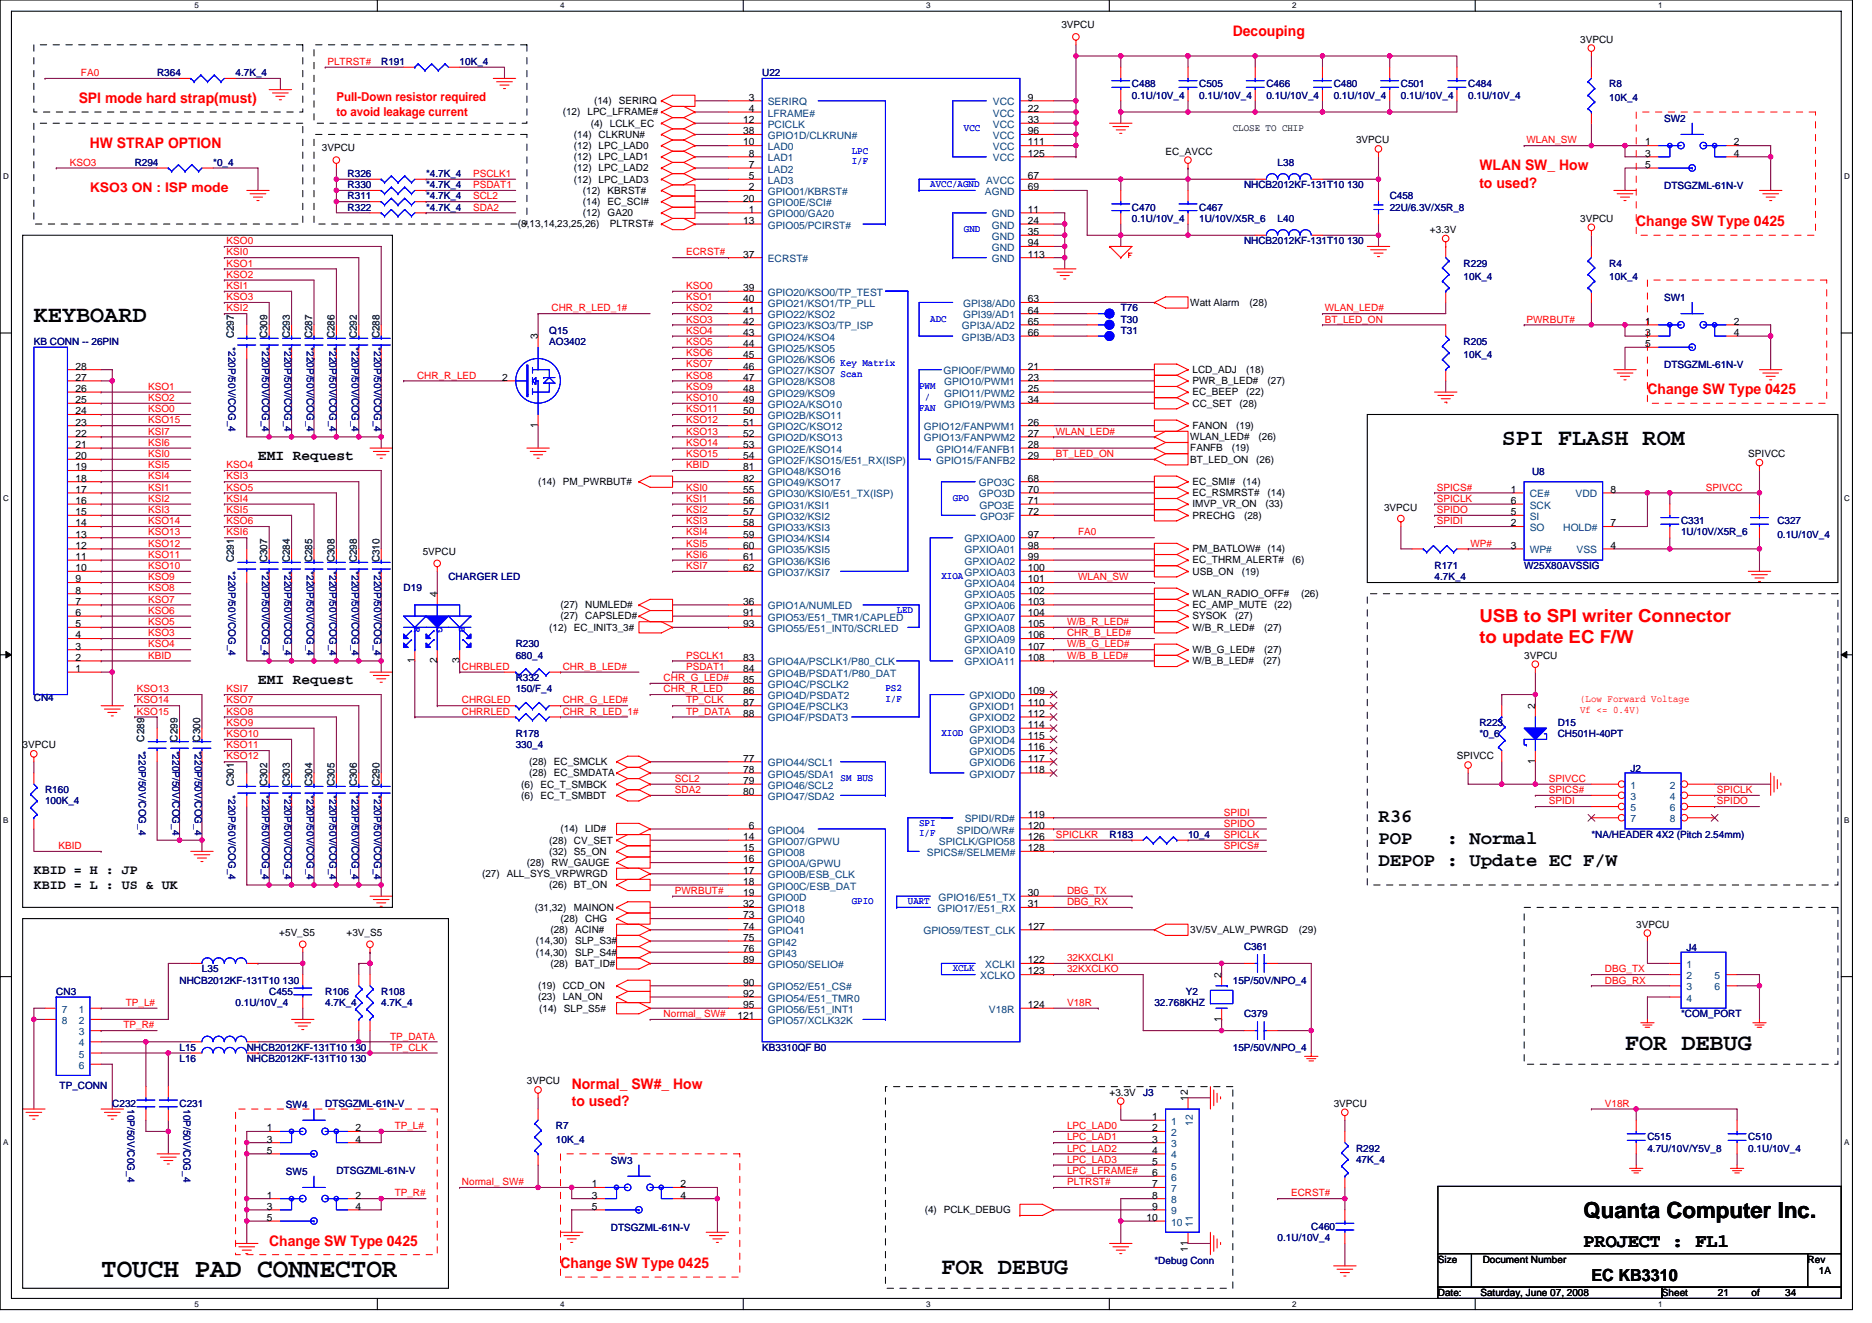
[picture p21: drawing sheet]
<svg xmlns="http://www.w3.org/2000/svg" width="297mm" height="210mm" viewBox="0 0 297 210" stroke-linecap="round" stroke-linejoin="round" font-family="sans-serif">
<defs><g id="words">
<text font-size="4.3" x="16" y="202.7">TOUCH PAD CONNECTOR</text>
<g font-size="3.7">
<text x="5.4" y="51.1">KEYBOARD</text>
<text x="238.3" y="70.7">SPI FLASH ROM</text>
<text x="257.8" y="166.7">FOR DEBUG</text>
<text x="149.4" y="202.3">FOR DEBUG</text>
</g>
<text font-size="3.5" x="251.3" y="193.3">Quanta Computer Inc.</text>
<g font-size="3">
<text x="218.7" y="130.5">R36</text>
<text x="218.7" y="134">POP</text>
<text x="218.7" y="137.4">DEPOP : Update EC F/W</text>
<text x="229.6" y="134">: Normal</text>
<text x="251.3" y="197.9">PROJECT : FL1</text>
</g>
<g font-size="2.8" fill="#f00">
<text x="234.7" y="98.7">USB to SPI writer Connector</text>
<text x="234.7" y="102">to update EC F/W</text>
</g>
<text font-size="2.6" x="252.5" y="203.4">EC KB3310</text>
<g font-size="2.3" fill="#f00">
<text x="195.6" y="5.7">Decouping</text>
<text x="12.5" y="16.4">SPI mode hard strap(must)</text>
<text x="14.3" y="23.5">HW STRAP OPTION</text>
<text x="234.7" y="27">WLAN SW_ How</text>
<text x="234.7" y="29.8">to used?</text>
<text x="259.6" y="35.9">Change SW Type 0425</text>
<text x="261.4" y="62.6">Change SW Type 0425</text>
<text x="90.7" y="172.8">Normal_ SW#_ How</text>
<text x="90.7" y="175.6">to used?</text>
<text x="42.7" y="197.7">Change SW Type 0425</text>
<text x="88.9" y="201.3">Change SW Type 0425</text>
</g>
<g font-size="2.3">
<text x="40.9" y="73">EMI Request</text>
<text x="40.9" y="108.6">EMI Request</text>
</g>
<text font-size="2.1" fill="#f00" x="14.3" y="30.4">KSO3 ON : ISP mode</text>
<g font-size="2.1">
<text x="5.4" y="138.7">KBID = H : JP</text>
<text x="5.4" y="141.1">KBID = L : US &amp; UK</text>
</g>
<g font-size="1.9" fill="#f00">
<text x="53.4" y="16">Pull-Down resistor required</text>
<text x="53.4" y="18.4">to avoid leakage current</text>
</g>
<g font-size="1.6">
<text x="168.4" y="4.4">3VPCU</text>
<text x="250.7" y="6.8">3VPCU</text>
<text x="94.3" y="16.5">(14) SERIRQ</text>
<text x="118.8" y="16">3</text>
<text x="118.8" y="17.8">4</text>
<text x="163.1" y="17.8">22</text>
<text x="163.1" y="16">9</text>
<text x="89.3" y="18.3">(12) LPC_LFRAME#</text>
<text x="91.1" y="23.6">(12) LPC_LAD0</text>
<text x="91.1" y="21.9">(14) CLKRUN#</text>
<text x="93.7" y="20.1">(4) LCLK_EC</text>
<text x="117.9" y="19.5">12</text>
<text x="117.9" y="21.3">38</text>
<text x="117.9" y="23.1">10</text>
<text x="163.1" y="19.5">33</text>
<text x="163.1" y="23.1">111</text>
<text x="163.1" y="21.3">96</text>
<text x="195.6" y="20.8">CLOSE TO CHIP</text>
<text x="215.2" y="22.8">3VPCU</text>
<text x="261" y="23.1">1</text>
<text x="275.1" y="23.1">2</text>
<text x="51.1" y="24">3VPCU</text>
<text x="91.1" y="29">(12) LPC_LAD3</text>
<text x="91.1" y="27.2">(12) LPC_LAD2</text>
<text x="91.1" y="25.4">(12) LPC_LAD1</text>
<text x="118.8" y="24.9">8</text>
<text x="118.8" y="26.6">7</text>
<text x="118.8" y="28.4">5</text>
<text x="163.1" y="28.4">67</text>
<text x="163.1" y="24.9">125</text>
<text x="185" y="24.5">EC_AVCC</text>
<text x="261" y="24.9">3</text>
<text x="261" y="26.6">5</text>
<text x="275.1" y="24.9">4</text>
<text x="92.5" y="30.8">(12) KBRST#</text>
<text x="92.5" y="32.5">(14) EC_SCI#</text>
<text x="92.5" y="34.3">(12) GA20</text>
<text x="117.9" y="32">20</text>
<text x="117.9" y="35.5">13</text>
<text x="118.8" y="30.2">2</text>
<text x="118.8" y="33.8">1</text>
<text x="163.1" y="33.8">11</text>
<text x="163.1" y="35.5">24</text>
<text x="163.1" y="30.2">69</text>
<text x="250.7" y="35.2">3VPCU</text>
<text x="82.2" y="36.1">(8,13,14,23,25,26)</text>
<text x="96.8" y="36.1">PLTRST#</text>
<text x="117.9" y="40.9">37</text>
<text x="163.1" y="37.3">35</text>
<text x="163.1" y="40.9">113</text>
<text x="163.1" y="39.1">94</text>
<text x="226.9" y="37">+3.3V</text>
<text x="117.9" y="46.2">39</text>
<text x="117.9" y="48">40</text>
<text x="163.1" y="48">63</text>
<text x="85.4" y="53.9" transform="rotate(-90 85.4 53.9)">3</text>
<text x="117.9" y="49.8">41</text>
<text x="117.9" y="51.5">42</text>
<text x="117.9" y="53.3">43</text>
<text x="163.1" y="49.8">64</text>
<text x="163.1" y="51.5">65</text>
<text x="163.1" y="53.3">66</text>
<text x="188.9" y="48.5">Watt Alarm</text>
<text x="198.3" y="48.5">(28)</text>
<text x="261" y="51.5">1</text>
<text x="261" y="53.3">3</text>
<text x="275.1" y="51.5">2</text>
<text x="275.1" y="53.3">4</text>
<text x="12" y="58.7">28</text>
<text x="117.9" y="55.1">44</text>
<text x="117.9" y="56.9">45</text>
<text x="117.9" y="58.7">46</text>
<text x="163.1" y="58.7">21</text>
<text x="189.2" y="59.2">LCD_ADJ</text>
<text x="197.8" y="59.2">(18)</text>
<text x="261" y="55.1">5</text>
<text x="12" y="65.8">24</text>
<text x="12" y="64">25</text>
<text x="12" y="62.2">26</text>
<text x="12" y="60.4">27</text>
<text x="79.7" y="60.4">2</text>
<text x="117.9" y="60.4">47</text>
<text x="117.9" y="62.2">48</text>
<text x="117.9" y="64">49</text>
<text x="117.9" y="65.8">50</text>
<text x="163.1" y="60.4">23</text>
<text x="163.1" y="62.2">25</text>
<text x="163.1" y="64">34</text>
<text x="189.2" y="62.8">EC_BEEP</text>
<text x="189.2" y="61">PWR_B_LED#</text>
<text x="189.2" y="64.5">CC_SET</text>
<text x="196.7" y="64.5">(28)</text>
<text x="197.8" y="62.8">(22)</text>
<text x="201.1" y="61">(27)</text>
<text x="12" y="71.1">21</text>
<text x="12" y="69.3">22</text>
<text x="12" y="67.5">23</text>
<text x="85.4" y="67.9" transform="rotate(-90 85.4 67.9)">1</text>
<text x="117.9" y="67.5">51</text>
<text x="117.9" y="69.3">52</text>
<text x="117.9" y="71.1">53</text>
<text x="163.1" y="71.1">28</text>
<text x="163.1" y="67.5">26</text>
<text x="163.1" y="69.3">27</text>
<text x="188.9" y="71.6">FANFB</text>
<text x="188.9" y="69.9">WLAN_LED#</text>
<text x="189.2" y="68.1">FANON</text>
<text x="195.4" y="71.6">(19)</text>
<text x="196.1" y="68.1">(19)</text>
<text x="199.7" y="69.9">(26)</text>
<text x="12" y="76.4">18</text>
<text x="12" y="74.7">19</text>
<text x="12" y="72.9">20</text>
<text x="85.4" y="77">(14) PM_PWRBUT#</text>
<text x="117.9" y="72.9">54</text>
<text x="117.9" y="74.7">81</text>
<text x="117.9" y="76.4">82</text>
<text x="163.1" y="76.4">68</text>
<text x="163.1" y="72.9">29</text>
<text x="188.9" y="73.4">BT_LED_ON</text>
<text x="189.2" y="77">EC_SMI#</text>
<text x="197.2" y="77">(14)</text>
<text x="199.3" y="73.4">(26)</text>
<text x="277.4" y="72.5">SPIVCC</text>
<text x="12" y="83.5">14</text>
<text x="12" y="81.8">15</text>
<text x="12" y="80">16</text>
<text x="12" y="78.2">17</text>
<text x="117.9" y="78.2">55</text>
<text x="117.9" y="80">56</text>
<text x="117.9" y="81.8">57</text>
<text x="117.9" y="83.5">58</text>
<text x="163.1" y="78.2">70</text>
<text x="163.1" y="80">71</text>
<text x="163.1" y="81.8">72</text>
<text x="189.2" y="78.8">EC_RSMRST#</text>
<text x="189.2" y="80.5">IMVP_VR_ON</text>
<text x="189.2" y="82.3">PRECHG</text>
<text x="197.4" y="82.3">(28)</text>
<text x="200.8" y="80.5">(33)</text>
<text x="201.1" y="78.8">(14)</text>
<text x="219.6" y="81.1">3VPCU</text>
<text x="239.7" y="78.2">1</text>
<text x="239.7" y="80">6</text>
<text x="239.7" y="81.8">5</text>
<text x="239.7" y="83.5">2</text>
<text x="255.5" y="83.5">7</text>
<text x="255.5" y="78.2">8</text>
<text x="12" y="88.9">11</text>
<text x="12" y="87.1">12</text>
<text x="12" y="85.3">13</text>
<text x="67.1" y="88">5VPCU</text>
<text x="117.9" y="85.3">59</text>
<text x="117.9" y="87.1">60</text>
<text x="117.9" y="88.9">61</text>
<text x="163.1" y="85.3">97</text>
<text x="163.1" y="87.1">98</text>
<text x="163.1" y="88.9">99</text>
<text x="189.2" y="89.4">EC_THRM_ALERT#</text>
<text x="189.2" y="87.7">PM_BATLOW# (14)</text>
<text x="205" y="89.4">(6)</text>
<text x="239.7" y="87.1">3</text>
<text x="255.5" y="87.1">4</text>
<text x="12" y="96">7</text>
<text x="12" y="92.4">9</text>
<text x="12" y="90.7">10</text>
<text x="12" y="94.2">8</text>
<text x="69.4" y="94.8" transform="rotate(-90 69.4 94.8)">4</text>
<text x="117.9" y="96">36</text>
<text x="117.9" y="90.7">62</text>
<text x="163.1" y="90.7">100</text>
<text x="163.1" y="92.4">101</text>
<text x="163.1" y="94.2">102</text>
<text x="163.1" y="96">103</text>
<text x="189.2" y="91.2">USB_ON</text>
<text x="189.2" y="94.8">WLAN_RADIO_OFF#</text>
<text x="197" y="91.2">(19)</text>
<text x="206.5" y="94.8">(26)</text>
<text x="12" y="101.3">4</text>
<text x="12" y="99.5">5</text>
<text x="12" y="97.8">6</text>
<text x="87.2" y="100.1">(12) EC_INIT3_3#</text>
<text x="88.9" y="96.5">(27) NUMLED#</text>
<text x="88.9" y="98.3">(27) CAPSLED#</text>
<text x="117.9" y="97.8">91</text>
<text x="117.9" y="99.5">93</text>
<text x="163.1" y="97.8">104</text>
<text x="163.1" y="99.5">105</text>
<text x="163.1" y="101.3">106</text>
<text x="189.2" y="96.5">EC_AMP_MUTE (22)</text>
<text x="189.2" y="98.3">SYSOK</text>
<text x="189.2" y="100.1">W/B_R_LED#</text>
<text x="196" y="98.3">(27)</text>
<text x="200.6" y="100.1">(27)</text>
<text x="12" y="103.1">3</text>
<text x="12" y="104.9">2</text>
<text x="12" y="106.7">1</text>
<text x="65.8" y="105.3" transform="rotate(-90 65.8 105.3)">1</text>
<text x="69.4" y="105.3" transform="rotate(-90 69.4 105.3)">2</text>
<text x="72.9" y="105.3" transform="rotate(-90 72.9 105.3)">3</text>
<text x="117.9" y="104.9">83</text>
<text x="117.9" y="106.7">84</text>
<text x="163.1" y="103.1">107</text>
<text x="163.1" y="104.9">108</text>
<text x="189.2" y="103.7">W/B_G_LED#</text>
<text x="189.2" y="105.4">W/B_B_LED#</text>
<text x="200.4" y="105.4">(27)</text>
<text x="200.6" y="103.7">(27)</text>
<text x="241.8" y="104.5">3VPCU</text>
<text x="117.9" y="112">87</text>
<text x="117.9" y="113.8">88</text>
<text x="117.9" y="108.4">85</text>
<text x="117.9" y="110.2">86</text>
<text x="163.1" y="110.2">109</text>
<text x="163.1" y="112">110</text>
<text x="163.1" y="113.8">112</text>
<text x="243.6" y="112.5" transform="rotate(-90 243.6 112.5)">2</text>
<text x="3.6" y="118.8">3VPCU</text>
<text x="163.1" y="115.5">114</text>
<text x="163.1" y="117.3">115</text>
<text x="163.1" y="119.1">116</text>
<text x="82.7" y="125">(6) EC_T_SMBCK</text>
<text x="84" y="121.4">(28) EC_SMCLK</text>
<text x="84" y="123.2">(28) EC_SMDATA</text>
<text x="117.9" y="122.7">78</text>
<text x="117.9" y="120.9">77</text>
<text x="117.9" y="124.4">79</text>
<text x="163.1" y="120.9">117</text>
<text x="163.1" y="122.7">118</text>
<text x="231.2" y="120.5">SPIVCC</text>
<text x="243.6" y="121.3" transform="rotate(-90 243.6 121.3)">1</text>
<text x="82.7" y="126.8">(6) EC_T_SMBDT</text>
<text x="117.9" y="126.2">80</text>
<text x="118.8" y="131.6">6</text>
<text x="163.1" y="131.6">120</text>
<text x="163.1" y="129.8">119</text>
<text x="83.6" y="137.4">(28) RW_GAUGE</text>
<text x="87.2" y="133.9">(28) CV_SET</text>
<text x="87.2" y="135.7">(32) S5_ON</text>
<text x="88.9" y="132.1">(14) LID#</text>
<text x="117.9" y="133.3">14</text>
<text x="117.9" y="135.1">15</text>
<text x="117.9" y="136.9">16</text>
<text x="163.1" y="133.3">126</text>
<text x="163.1" y="135.1">128</text>
<text x="76.5" y="139.2">(27) ALL_SYS_VRPWRGD</text>
<text x="87.2" y="141">(26) BT_ON</text>
<text x="117.9" y="138.7">17</text>
<text x="117.9" y="140.4">18</text>
<text x="117.9" y="142.2">19</text>
<text x="117.9" y="144">32</text>
<text x="163.1" y="142.2">30</text>
<text x="163.1" y="144">31</text>
<text x="44.3" y="148.6">+5V_S5</text>
<text x="55" y="148.6">+3V_S5</text>
<text x="84.9" y="144.5">(31,32)</text>
<text x="85" y="149.9">(14,30)</text>
<text x="87.3" y="148.1">(28) ACIN#</text>
<text x="88.9" y="146.3">(28) CHG</text>
<text x="91.1" y="144.5">MAINON</text>
<text x="91.2" y="149.9">SLP_S3#</text>
<text x="117.9" y="145.8">73</text>
<text x="117.9" y="147.6">74</text>
<text x="117.9" y="149.3">75</text>
<text x="163.1" y="147.6">127</text>
<text x="188.9" y="148.1">3V/5V_ALW_PWRGD</text>
<text x="206.1" y="148.1">(29)</text>
<text x="259.6" y="147.2">3VPCU</text>
<text x="85" y="151.7">(14,30)</text>
<text x="87.3" y="153.4">(28) BAT_ID#</text>
<text x="91.2" y="151.7">SLP_S4#</text>
<text x="117.9" y="151.1">76</text>
<text x="117.9" y="152.9">89</text>
<text x="163.1" y="152.9">122</text>
<text x="163.1" y="154.7">123</text>
<text x="193.8" y="155.2" transform="rotate(-90 193.8 155.2)">2</text>
<text x="85.4" y="157">(19) CCD_ON</text>
<text x="85.4" y="158.8">(23) LAN_ON</text>
<text x="85.6" y="160.5">(14) SLP_S5#</text>
<text x="117" y="161.8">121</text>
<text x="117.9" y="156.4">90</text>
<text x="117.9" y="158.2">92</text>
<text x="117.9" y="160">95</text>
<text x="163.1" y="160">124</text>
<text x="193.8" y="162.2" transform="rotate(-90 193.8 162.2)">1</text>
<text x="83.6" y="172.1">3VPCU</text>
<text x="176.1" y="173.9">+3.3V</text>
<text x="42.4" y="179.6">1</text>
<text x="56.4" y="179.6">2</text>
<text x="182.8" y="177.8">1</text>
<text x="182.8" y="179.6">2</text>
<text x="188.5" y="174.8" transform="rotate(-90 188.5 174.8)">12</text>
<text x="211.6" y="175.7">3VPCU</text>
<text x="42.4" y="181.3">3</text>
<text x="42.4" y="183.1">5</text>
<text x="56.4" y="181.3">4</text>
<text x="182.8" y="181.3">3</text>
<text x="182.8" y="183.1">4</text>
<text x="182.8" y="184.9">5</text>
<text x="42.4" y="190.2">1</text>
<text x="56.4" y="190.2">2</text>
<text x="93.9" y="188.4">1</text>
<text x="93.9" y="190.2">3</text>
<text x="108" y="188.4">2</text>
<text x="108" y="190.2">4</text>
<text x="182.8" y="186.7">6</text>
<text x="182.8" y="188.4">7</text>
<text x="182.8" y="190.2">8</text>
<text x="42.4" y="192">3</text>
<text x="42.4" y="193.8">5</text>
<text x="56.4" y="192">4</text>
<text x="93.9" y="192">5</text>
<text x="146.7" y="192.6">(4) PCLK_DEBUG</text>
<text x="181.9" y="193.8">10</text>
<text x="182.8" y="192">9</text>
<text x="188.5" y="198.6" transform="rotate(-90 188.5 198.6)">11</text>
<text x="228.2" y="200.4">Size</text>
<text x="235.3" y="200.4">Document Number</text>
<text x="286.8" y="200.4">Rev</text>
<text x="288.6" y="202.2">1A</text>
<text x="228.2" y="205.7">Date:</text>
<text x="234.9" y="205.7">Saturday, June 07, 2008</text>
<text x="263.7" y="205.7">Sheet</text>
<text x="272.6" y="205.7">21</text>
<text x="277.9" y="205.7">of</text>
<text x="283.3" y="205.7">34</text>
</g>
<g font-size="1.6" fill="#f00">
<text x="52" y="10.3">PLTRST#</text>
<text x="12.8" y="12.1">FA0</text>
<text x="242.2" y="22.8">WLAN_SW</text>
<text x="11.1" y="26.3">KSO3</text>
<text x="75.1" y="28.1">PSCLK1</text>
<text x="75.1" y="29.9">PSDAT1</text>
<text x="75.1" y="31.6">SCL2</text>
<text x="75.1" y="33.4">SDA2</text>
<text x="36" y="38.8">KSO0</text>
<text x="36" y="40.5">KSI0</text>
<text x="108.9" y="40.5">ECRST#</text>
<text x="36" y="45.9">KSI1</text>
<text x="36" y="42.3">KSO1</text>
<text x="36" y="44.1">KSO2</text>
<text x="36" y="47.6">KSO3</text>
<text x="108.9" y="47.6">KSO1</text>
<text x="108.9" y="45.9">KSO0</text>
<text x="36" y="49.4">KSI2</text>
<text x="87.5" y="49.4">CHR_R_LED_1#</text>
<text x="108.9" y="51.2">KSO3</text>
<text x="108.9" y="49.4">KSO2</text>
<text x="108.9" y="53">KSO4</text>
<text x="210.2" y="49.4">WLAN_LED#</text>
<text x="210.2" y="51.2">BT_LED_ON</text>
<text x="242.2" y="51.2">PWRBUT#</text>
<text x="108.9" y="58.3">KSO7</text>
<text x="108.9" y="56.5">KSO6</text>
<text x="108.9" y="54.8">KSO5</text>
<text x="23.5" y="61.9">KSO1</text>
<text x="23.5" y="65.4">KSO0</text>
<text x="23.5" y="63.6">KSO2</text>
<text x="66.2" y="60.1">CHR_R_LED</text>
<text x="108.9" y="65.4">KSO11</text>
<text x="108.9" y="63.6">KSO10</text>
<text x="108.9" y="61.9">KSO9</text>
<text x="108.9" y="60.1">KSO8</text>
<text x="23.5" y="67.2">KSO15</text>
<text x="23.5" y="70.8">KSI6</text>
<text x="23.5" y="69">KSI7</text>
<text x="108.9" y="67.2">KSO12</text>
<text x="108.9" y="69">KSO13</text>
<text x="108.9" y="70.8">KSO14</text>
<text x="167.5" y="69">WLAN_LED#</text>
<text x="23.5" y="74.3">KSI5</text>
<text x="23.5" y="77.9">KSI1</text>
<text x="23.5" y="72.5">KSI0</text>
<text x="23.5" y="76.1">KSI4</text>
<text x="36" y="77.9">KSO5</text>
<text x="36" y="74.3">KSO4</text>
<text x="36" y="76.1">KSI3</text>
<text x="108.9" y="72.5">KSO15</text>
<text x="108.9" y="77.9">KSI0</text>
<text x="108.9" y="74.3">KBID</text>
<text x="167.5" y="72.5">BT_LED_ON</text>
<text x="228" y="77.9">SPICS#</text>
<text x="270.7" y="77.9">SPIVCC</text>
<text x="23.5" y="83.2">KSO14</text>
<text x="23.5" y="79.7">KSI2</text>
<text x="23.5" y="81.4">KSI3</text>
<text x="36" y="81.4">KSI5</text>
<text x="36" y="79.7">KSI4</text>
<text x="36" y="83.2">KSO6</text>
<text x="108.9" y="81.4">KSI2</text>
<text x="108.9" y="83.2">KSI3</text>
<text x="108.9" y="79.7">KSI1</text>
<text x="228" y="79.7">SPICLK</text>
<text x="228" y="83.2">SPIDI</text>
<text x="228" y="81.4">SPIDO</text>
<text x="23.5" y="88.5">KSO11</text>
<text x="23.5" y="85">KSO13</text>
<text x="23.5" y="86.8">KSO12</text>
<text x="36" y="85">KSI6</text>
<text x="108.9" y="85">KSI4</text>
<text x="108.9" y="86.8">KSI5</text>
<text x="108.9" y="88.5">KSI6</text>
<text x="171.1" y="85">FA0</text>
<text x="233.3" y="86.8">WP#</text>
<text x="23.5" y="90.3">KSO10</text>
<text x="23.5" y="92.1">KSO9</text>
<text x="23.5" y="93.9">KSO8</text>
<text x="23.5" y="95.7">KSO7</text>
<text x="108.9" y="90.3">KSI7</text>
<text x="171.1" y="92.1">WLAN_SW</text>
<text x="23.5" y="97.4">KSO6</text>
<text x="23.5" y="101">KSO3</text>
<text x="23.5" y="99.2">KSO5</text>
<text x="169.3" y="99.2">W/B_R_LED#</text>
<text x="169.3" y="101">CHR_B_LED#</text>
<text x="23.5" y="102.8">KSO4</text>
<text x="23.5" y="104.5">KBID</text>
<text x="73.3" y="106.3">CHRBLED</text>
<text x="89.3" y="106.3">CHR_B_LED#</text>
<text x="108.9" y="104.5">PSCLK1</text>
<text x="108.9" y="106.3">PSDAT1</text>
<text x="169.3" y="104.5">W/B_B_LED#</text>
<text x="169.3" y="102.8">W/B_G_LED#</text>
<text x="21.7" y="109.9">KSO13</text>
<text x="21.7" y="111.7">KSO14</text>
<text x="21.7" y="113.4">KSO15</text>
<text x="36" y="113.4">KSO8</text>
<text x="36" y="109.9">KSI7</text>
<text x="36" y="111.7">KSO7</text>
<text x="73.3" y="113.4">CHRRLED</text>
<text x="73.3" y="111.7">CHRGLED</text>
<text x="89.3" y="111.7">CHR_G_LED#</text>
<text x="89.3" y="113.4">CHR_R_LED_1#</text>
<text x="105.3" y="109.9">CHR_R_LED</text>
<text x="105.3" y="108.1">CHR_G_LED#</text>
<text x="108.9" y="111.7">TP_CLK</text>
<text x="108.9" y="113.4">TP_DATA</text>
<text x="250.7" y="111.5">(Low Forward Voltage</text>
<text x="250.7" y="113.2">Vf &lt;= 0.4V)</text>
<text x="36" y="117">KSO10</text>
<text x="36" y="115.2">KSO9</text>
<text x="36" y="118.8">KSO11</text>
<text x="36" y="120.5">KSO12</text>
<text x="107.1" y="124.1">SCL2</text>
<text x="107.1" y="125.9">SDA2</text>
<text x="245.8" y="125.9">SPICS#</text>
<text x="245.8" y="124.1">SPIVCC</text>
<text x="272.4" y="125.9">SPICLK</text>
<text x="194.2" y="129.4">SPIDI</text>
<text x="194.2" y="131.2">SPIDO</text>
<text x="245.8" y="127.7">SPIDI</text>
<text x="272.4" y="127.7">SPIDO</text>
<text x="9.3" y="134.8">KBID</text>
<text x="167.5" y="133">SPICLKR</text>
<text x="194.2" y="134.8">SPICS#</text>
<text x="194.2" y="133">SPICLK</text>
<text x="107.1" y="141.9">PWRBUT#</text>
<text x="169.3" y="141.9">DBG_TX</text>
<text x="169.3" y="143.7">DBG_RX</text>
<text x="169.3" y="152.5">32KXCLKI</text>
<text x="169.3" y="154.3">32KXCLKO</text>
<text x="254.7" y="154.3">DBG_TX</text>
<text x="20" y="159.7">TP_L#</text>
<text x="105.3" y="161.4">Normal_ SW#</text>
<text x="169.3" y="159.7">V18R</text>
<text x="254.7" y="156.1">DBG_RX</text>
<text x="19.6" y="163.2">TP_R#</text>
<text x="61.9" y="165">TP_DATA</text>
<text x="61.9" y="166.8">TP_CLK</text>
<text x="62.6" y="179.2">TP_L#</text>
<text x="169.3" y="179.2">LPC_LAD0</text>
<text x="254.7" y="175.7">V18R</text>
<text x="169.3" y="182.8">LPC_LAD2</text>
<text x="169.3" y="184.6">LPC_LAD3</text>
<text x="169.3" y="181">LPC_LAD1</text>
<text x="62.6" y="189.9">TP_R#</text>
<text x="73.3" y="188.1">Normal_ SW#</text>
<text x="169.3" y="188.1">PLTRST#</text>
<text x="169.3" y="186.3">LPC_LFRAME#</text>
<text x="204.9" y="189.9">ECRST#</text>
</g>
<g font-size="1.6" fill="#000080">
<text x="60.5" y="10.3">R191</text>
<text x="72.9" y="10.3">10K_4</text>
<text x="24.9" y="12.1">R364</text>
<text x="37.4" y="12.1">4.7K_4</text>
<text x="120.9" y="12.1">U22</text>
<text x="179.6" y="13.9">C488</text>
<text x="179.6" y="15.6">0.1U/10V_4</text>
<text x="190.3" y="13.9">C505</text>
<text x="190.3" y="15.6">0.1U/10V_4</text>
<text x="201" y="13.9">C466</text>
<text x="201" y="15.6">0.1U/10V_4</text>
<text x="211.6" y="13.9">C480</text>
<text x="211.6" y="15.6">0.1U/10V_4</text>
<text x="222.3" y="13.9">C501</text>
<text x="222.3" y="15.6">0.1U/10V_4</text>
<text x="233" y="13.9">C484</text>
<text x="233" y="15.6">0.1U/10V_4</text>
<text x="255.4" y="13.9">R8</text>
<text x="255.4" y="16">10K_4</text>
<text x="264.1" y="19.4">SW2</text>
<text x="21.4" y="26.3">R294</text>
<text x="33.8" y="26.3">*0_4</text>
<text x="55.2" y="29.9">R330</text>
<text x="55.2" y="28.1">R326</text>
<text x="67.6" y="29.9">*4.7K_4</text>
<text x="67.6" y="28.1">*4.7K_4</text>
<text x="197.4" y="29.9">NHCB2012KF-131T10 130</text>
<text x="202.7" y="26.3">L38</text>
<text x="55.2" y="31.6">R311</text>
<text x="55.2" y="33.4">R322</text>
<text x="67.6" y="31.6">*4.7K_4</text>
<text x="67.6" y="33.4">*4.7K_4</text>
<text x="179.6" y="33.4">C470</text>
<text x="179.6" y="35.2">0.1U/10V_4</text>
<text x="190.3" y="33.4">C467</text>
<text x="190.3" y="35.2">1U/10V/X5R_6</text>
<text x="202.7" y="35.2">L40</text>
<text x="220.5" y="31.6">C458</text>
<text x="220.5" y="33.4">22U/6.3V/X5R_8</text>
<text x="264.1" y="30">DTSGZML-61N-V</text>
<text x="197.4" y="38.8">NHCB2012KF-131T10 130</text>
<text x="232.2" y="42.3">R229</text>
<text x="232.2" y="44.5">10K_4</text>
<text x="255.4" y="42.3">R4</text>
<text x="255.4" y="44.5">10K_4</text>
<text x="264.1" y="47.8">SW1</text>
<text x="87.2" y="53">Q15</text>
<text x="177.8" y="49.4">T76</text>
<text x="177.8" y="53">T31</text>
<text x="177.8" y="51.2">T30</text>
<text x="5.4" y="54.8">KB CONN -- 26PIN</text>
<text x="36.3" y="55.1" transform="rotate(90 36.3 55.1)">*220P/50V/COG_4</text>
<text x="41.6" y="55.1" transform="rotate(90 41.6 55.1)">*220P/50V/COG_4</text>
<text x="45.1" y="55.1" transform="rotate(90 45.1 55.1)">*220P/50V/COG_4</text>
<text x="48.7" y="55.1" transform="rotate(90 48.7 55.1)">*220P/50V/COG_4</text>
<text x="52.3" y="55.1" transform="rotate(90 52.3 55.1)">*220P/50V/COG_4</text>
<text x="55.8" y="55.1" transform="rotate(90 55.8 55.1)">*220P/50V/COG_4</text>
<text x="59.4" y="55.1" transform="rotate(90 59.4 55.1)">*220P/50V/COG_4</text>
<text x="87.2" y="54.8">AO3402</text>
<text x="232.2" y="54.8">R205</text>
<text x="232.2" y="56.9">10K_4</text>
<text x="264.1" y="58.5">DTSGZML-61N-V</text>
<text x="243.1" y="75.4">U8</text>
<text x="266.7" y="83.2">C331</text>
<text x="282" y="83.2">C327</text>
<text x="266.7" y="85">1U/10V/X5R_6</text>
<text x="282" y="85.3">0.1U/10V_4</text>
<text x="36.3" y="90.7" transform="rotate(90 36.3 90.7)">*220P/50V/COG_4</text>
<text x="41.6" y="90.7" transform="rotate(90 41.6 90.7)">*220P/50V/COG_4</text>
<text x="45.1" y="90.7" transform="rotate(90 45.1 90.7)">*220P/50V/COG_4</text>
<text x="48.7" y="90.7" transform="rotate(90 48.7 90.7)">*220P/50V/COG_4</text>
<text x="52.3" y="90.7" transform="rotate(90 52.3 90.7)">*220P/50V/COG_4</text>
<text x="55.8" y="90.7" transform="rotate(90 55.8 90.7)">*220P/50V/COG_4</text>
<text x="59.4" y="90.7" transform="rotate(90 59.4 90.7)">*220P/50V/COG_4</text>
<text x="64" y="93.9">D19</text>
<text x="71.2" y="92.1">CHARGER LED</text>
<text x="227.6" y="90.3">R171</text>
<text x="227.6" y="92.1">4.7K_4</text>
<text x="241.8" y="90.3">W25X80AVSSIG</text>
<text x="81.8" y="102.8">R230</text>
<text x="81.8" y="104.5">680_4</text>
<text x="5.4" y="111.3">CN4</text>
<text x="81.8" y="108.1">R332</text>
<text x="81.8" y="109.9">150/F_4</text>
<text x="22" y="119.1" transform="rotate(90 22 119.1)">*220P/50V/COG_4</text>
<text x="27.4" y="119.1" transform="rotate(90 27.4 119.1)">*220P/50V/COG_4</text>
<text x="30.9" y="119.1" transform="rotate(90 30.9 119.1)">*220P/50V/COG_4</text>
<text x="81.8" y="117">R178</text>
<text x="81.8" y="118.8">330_4</text>
<text x="234.7" y="115.2">R223</text>
<text x="234.7" y="117">*0_6</text>
<text x="247.2" y="115.2">D15</text>
<text x="247.2" y="117">CH501H-40PT</text>
<text x="7.2" y="125.9">R160</text>
<text x="258.7" y="122.5">J2</text>
<text x="7.2" y="127.7">100K_4</text>
<text x="36.3" y="126.2" transform="rotate(90 36.3 126.2)">*220P/50V/COG_4</text>
<text x="41.6" y="126.2" transform="rotate(90 41.6 126.2)">*220P/50V/COG_4</text>
<text x="45.1" y="126.2" transform="rotate(90 45.1 126.2)">*220P/50V/COG_4</text>
<text x="48.7" y="126.2" transform="rotate(90 48.7 126.2)">*220P/50V/COG_4</text>
<text x="52.3" y="126.2" transform="rotate(90 52.3 126.2)">*220P/50V/COG_4</text>
<text x="55.8" y="126.2" transform="rotate(90 55.8 126.2)">*220P/50V/COG_4</text>
<text x="59.4" y="126.2" transform="rotate(90 59.4 126.2)">*220P/50V/COG_4</text>
<text x="176.1" y="133">R183</text>
<text x="188.5" y="133">10_4</text>
<text x="252.5" y="133">*NA/HEADER 4X2 (Pitch 2.54mm)</text>
<text x="32" y="154.3">L35</text>
<text x="197.4" y="150.8">C361</text>
<text x="267.6" y="150.9">J4</text>
<text x="8.9" y="157.9">CN3</text>
<text x="28.5" y="156.1">NHCB2012KF-131T10 130</text>
<text x="37.4" y="159.7">0.1U/10V_4</text>
<text x="42.7" y="157.9">C455</text>
<text x="51.6" y="157.9">R106</text>
<text x="51.6" y="159.7">4.7K_4</text>
<text x="60.5" y="157.9">R108</text>
<text x="60.5" y="159.7">4.7K_4</text>
<text x="183.2" y="159.7">32.768KHZ</text>
<text x="188.1" y="157.9">Y2</text>
<text x="195.6" y="156.1">15P/50V/NPO_4</text>
<text x="197.4" y="161.4">C379</text>
<text x="266.7" y="161.4">*COM_PORT</text>
<text x="28.5" y="166.8">L15</text>
<text x="39.2" y="166.8">NHCB2012KF-131T10 130</text>
<text x="120.9" y="166.8">KB3310QF B0</text>
<text x="195.6" y="166.8">15P/50V/NPO_4</text>
<text x="9.5" y="172.8">TP_CONN</text>
<text x="28.5" y="168.6">L16</text>
<text x="39.2" y="168.6">NHCB2012KF-131T10 130</text>
<text x="181.4" y="173.9">J3</text>
<text x="17.8" y="175.7">C232</text>
<text x="20.3" y="176" transform="rotate(90 20.3 176)">10P/50V/C0G_4</text>
<text x="28.5" y="175.7">C231</text>
<text x="29.1" y="176" transform="rotate(90 29.1 176)">10P/50V/C0G_4</text>
<text x="45.4" y="175.8">SW4</text>
<text x="51.6" y="175.7">DTSGZML-61N-V</text>
<text x="88.2" y="179.2">R7</text>
<text x="88.2" y="181.4">10K_4</text>
<text x="96.9" y="184.7">SW3</text>
<text x="215.2" y="182.8">R292</text>
<text x="215.2" y="184.6">47K_4</text>
<text x="261.4" y="181">C515</text>
<text x="261.4" y="182.8">4.7U/10V/Y5V_8</text>
<text x="277.4" y="181">C510</text>
<text x="277.4" y="182.8">0.1U/10V_4</text>
<text x="45.4" y="186.5">SW5</text>
<text x="53.4" y="186.3">DTSGZML-61N-V</text>
<text x="96.9" y="195.4">DTSGZML-61N-V</text>
<text x="202.7" y="197">0.1U/10V_4</text>
<text x="208.1" y="195.2">C460</text>
<text x="183.2" y="200.6">*Debug Conn</text>
</g>
<g font-size="1.6" fill="#004080">
<text x="121.8" y="16.7">SERIRQ</text>
<text x="157.5" y="16.7">VCC</text>
<text x="121.8" y="18.5">LFRAME#</text>
<text x="121.8" y="20.3">PCICLK</text>
<text x="121.8" y="22.1">GPIO1D/CLKRUN#</text>
<text x="121.8" y="23.8">LAD0</text>
<text x="157.5" y="18.5">VCC</text>
<text x="157.5" y="20.3">VCC</text>
<text x="157.5" y="23.8">VCC</text>
<text x="157.5" y="22.1">VCC</text>
<text x="121.8" y="25.6">LAD1</text>
<text x="121.8" y="27.4">LAD2</text>
<text x="121.8" y="29.2">LAD3</text>
<text x="156.5" y="29.2">AVCC</text>
<text x="157.5" y="25.6">VCC</text>
<text x="121.8" y="30.9">GPIO01/KBRST#</text>
<text x="121.8" y="32.7">GPIO0E/SCI#</text>
<text x="121.8" y="34.5">GPIO00/GA20</text>
<text x="156.3" y="30.9">AGND</text>
<text x="157.4" y="34.5">GND</text>
<text x="121.8" y="41.6">ECRST#</text>
<text x="121.8" y="36.3">GPIO05/PCIRST#</text>
<text x="157.4" y="36.3">GND</text>
<text x="157.4" y="38.1">GND</text>
<text x="157.4" y="41.6">GND</text>
<text x="157.4" y="39.8">GND</text>
<text x="121.8" y="46.9">GPIO20/KSO0/TP_TEST</text>
<text x="121.8" y="48.7">GPIO21/KSO1/TP_PLL</text>
<text x="121.8" y="50.5">GPIO22/KSO2</text>
<text x="121.8" y="52.3">GPIO23/KSO3/TP_ISP</text>
<text x="152.6" y="52.3">GPI3A/AD2</text>
<text x="152.8" y="48.7">GPI38/AD0</text>
<text x="152.8" y="50.5">GPI39/AD1</text>
<text x="121.8" y="54.1">GPIO24/KSO4</text>
<text x="121.8" y="55.8">GPIO25/KSO5</text>
<text x="121.8" y="57.6">GPIO26/KSO6</text>
<text x="121.8" y="59.4">GPIO27/KSO7</text>
<text x="149.7" y="59.4">GPIO0F/PWM0</text>
<text x="152.6" y="54.1">GPI3B/AD3</text>
<text x="121.8" y="61.2">GPIO28/KSO8</text>
<text x="121.8" y="62.9">GPIO29/KSO9</text>
<text x="121.8" y="64.7">GPIO2A/KSO10</text>
<text x="149.8" y="61.2">GPIO10/PWM1</text>
<text x="149.8" y="62.9">GPIO11/PWM2</text>
<text x="149.8" y="64.7">GPIO19/PWM3</text>
<text x="121.8" y="66.5">GPIO2B/KSO11</text>
<text x="121.8" y="68.3">GPIO2C/KSO12</text>
<text x="121.8" y="70.1">GPIO2D/KSO13</text>
<text x="121.8" y="71.8">GPIO2E/KSO14</text>
<text x="146.6" y="68.3">GPIO12/FANPWM1</text>
<text x="146.6" y="70.1">GPIO13/FANPWM2</text>
<text x="148.5" y="71.8">GPIO14/FANFB1</text>
<text x="121.8" y="73.6">GPIO2F/KSO15/E51_RX(ISP)</text>
<text x="121.8" y="75.4">GPIO48/KSO16</text>
<text x="121.8" y="77.2">GPIO49/KSO17</text>
<text x="148.5" y="73.6">GPIO15/FANFB2</text>
<text x="155.3" y="77.2">GPO3C</text>
<text x="121.8" y="79">GPIO30/KSI0/E51_TX(ISP)</text>
<text x="121.8" y="80.7">GPIO31/KSI1</text>
<text x="121.8" y="82.5">GPIO32/KSI2</text>
<text x="155.3" y="79">GPO3D</text>
<text x="155.4" y="80.7">GPO3E</text>
<text x="155.5" y="82.5">GPO3F</text>
<text x="242.7" y="79">CE#</text>
<text x="242.7" y="80.7">SCK</text>
<text x="242.7" y="82.5">SI</text>
<text x="250" y="79">VDD</text>
<text x="121.8" y="84.3">GPIO33/KSI3</text>
<text x="121.8" y="86.1">GPIO34/KSI4</text>
<text x="121.8" y="87.8">GPIO35/KSI5</text>
<text x="121.8" y="89.6">GPIO36/KSI6</text>
<text x="153" y="86.1">GPXIOA00</text>
<text x="153" y="87.8">GPXIOA01</text>
<text x="153" y="89.6">GPXIOA02</text>
<text x="242.7" y="84.3">SO</text>
<text x="242.7" y="87.8">WP#</text>
<text x="248" y="84.3">HOLD#</text>
<text x="250.2" y="87.8">VSS</text>
<text x="121.8" y="91.4">GPIO37/KSI7</text>
<text x="153" y="91.4">GPXIOA03</text>
<text x="153" y="93.2">GPXIOA04</text>
<text x="153" y="95">GPXIOA05</text>
<text x="121.8" y="96.7">GPIO1A/NUMLED</text>
<text x="121.8" y="98.5">GPIO53/E51_TMR1/CAPLED</text>
<text x="121.8" y="100.3">GPIO55/E51_INT0/SCRLED</text>
<text x="153" y="96.7">GPXIOA06</text>
<text x="153" y="98.5">GPXIOA07</text>
<text x="153" y="100.3">GPXIOA08</text>
<text x="121.8" y="105.6">GPIO4A/PSCLK1/P80_CLK</text>
<text x="121.8" y="107.4">GPIO4B/PSDAT1/P80_DAT</text>
<text x="153" y="102.1">GPXIOA09</text>
<text x="153" y="103.8">GPXIOA10</text>
<text x="153" y="105.6">GPXIOA11</text>
<text x="121.8" y="112.7">GPIO4E/PSCLK3</text>
<text x="121.8" y="109.2">GPIO4C/PSCLK2</text>
<text x="121.8" y="111">GPIO4D/PSDAT2</text>
<text x="153.8" y="111">GPXIOD0</text>
<text x="153.8" y="112.7">GPXIOD1</text>
<text x="121.8" y="114.5">GPIO4F/PSDAT3</text>
<text x="153.8" y="114.5">GPXIOD2</text>
<text x="153.8" y="116.3">GPXIOD3</text>
<text x="153.8" y="118.1">GPXIOD4</text>
<text x="153.8" y="119.8">GPXIOD5</text>
<text x="121.8" y="123.4">GPIO45/SDA1</text>
<text x="121.8" y="121.6">GPIO44/SCL1</text>
<text x="121.8" y="125.2">GPIO46/SCL2</text>
<text x="153.8" y="121.6">GPXIOD6</text>
<text x="153.8" y="123.4">GPXIOD7</text>
<text x="258.7" y="125.2">1</text>
<text x="265" y="125.2">2</text>
<text x="121.8" y="127">GPIO47/SDA2</text>
<text x="153.1" y="130.5">SPIDI/RD#</text>
<text x="258.7" y="127">3</text>
<text x="258.7" y="128.7">5</text>
<text x="258.7" y="130.5">7</text>
<text x="265" y="127">4</text>
<text x="265" y="128.7">6</text>
<text x="265" y="130.5">8</text>
<text x="121.8" y="132.3">GPIO04</text>
<text x="121.8" y="134.1">GPIO07/GPWU</text>
<text x="121.8" y="135.8">GPIO08</text>
<text x="121.8" y="137.6">GPIO0A/GPWU</text>
<text x="147.1" y="135.8">SPICS#/SELMEM#</text>
<text x="149" y="134.1">SPICLK/GPIO58</text>
<text x="151.8" y="132.3">SPIDO/WR#</text>
<text x="121.8" y="139.4">GPIO0B/ESB_CLK</text>
<text x="121.8" y="141.2">GPIO0C/ESB_DAT</text>
<text x="121.8" y="143">GPIO0D</text>
<text x="148.9" y="143">GPIO16/E51_TX</text>
<text x="121.8" y="146.5">GPIO40</text>
<text x="121.8" y="148.3">GPIO41</text>
<text x="121.8" y="144.7">GPIO18</text>
<text x="146.5" y="148.3">GPIO59/TEST_CLK</text>
<text x="148.8" y="144.7">GPIO17/E51_RX</text>
<text x="121.8" y="150.1">GPI42</text>
<text x="121.8" y="151.8">GPI43</text>
<text x="121.8" y="153.6">GPIO50/SELIO#</text>
<text x="155.5" y="155.4">XCLKO</text>
<text x="156.3" y="153.6">XCLKI</text>
<text x="267.6" y="153.6">1</text>
<text x="267.6" y="155.4">2</text>
<text x="272.1" y="155.4">5</text>
<text x="9.8" y="160.7">7</text>
<text x="12.5" y="160.7">1</text>
<text x="121.8" y="157.2">GPIO52/E51_CS#</text>
<text x="121.8" y="159">GPIO54/E51_TMR0</text>
<text x="121.8" y="160.7">GPIO56/E51_INT1</text>
<text x="156.9" y="160.7">V18R</text>
<text x="267.6" y="157.2">3</text>
<text x="267.6" y="159">4</text>
<text x="272.1" y="157.2">6</text>
<text x="9.8" y="162.5">8</text>
<text x="12.5" y="162.5">2</text>
<text x="12.5" y="164.3">3</text>
<text x="12.5" y="166.1">4</text>
<text x="12.5" y="167.9">5</text>
<text x="121.8" y="162.5">GPIO57/XCLK32K</text>
<text x="12.5" y="169.6">6</text>
<text x="185.8" y="178.5">1</text>
<text x="189.2" y="178.7" transform="rotate(-90 189.2 178.7)">12</text>
<text x="185.8" y="180.3">2</text>
<text x="185.8" y="182.1">3</text>
<text x="185.8" y="183.9">4</text>
<text x="185.8" y="185.6">5</text>
<text x="185.8" y="187.4">6</text>
<text x="185.8" y="189.2">7</text>
<text x="185.8" y="191">8</text>
<text x="185.8" y="192.7">9</text>
<text x="185.8" y="194.5">10</text>
<text x="189.2" y="194.7" transform="rotate(-90 189.2 194.7)">11</text>
</g>
<g font-size="1.6" fill="#00f">
<text x="152.9" y="20.8">VCC</text>
<text x="135.2" y="24.4">LPC</text>
<text x="135.2" y="26.1">I/F</text>
<text x="147.6" y="29.7">AVCC/AGND</text>
<text x="152.9" y="36.8">GND</text>
<text x="147.6" y="51">ADC</text>
<text x="133.4" y="58.1">Key Matrix</text>
<text x="133.4" y="59.8">Scan</text>
<text x="145.8" y="61.7">PWM</text>
<text x="145.8" y="65.3">FAN</text>
<text x="146.7" y="63.5">/</text>
<text x="151.2" y="79.5">GPO</text>
<text x="149.4" y="91.9">XIOA</text>
<text x="142.3" y="97.3">LED</text>
<text x="140.5" y="109.7">PS2</text>
<text x="140.5" y="111.4">I/F</text>
<text x="149.4" y="116.8">XIOD</text>
<text x="133.4" y="123.9">SM BUS</text>
<text x="145.8" y="131">SPI</text>
<text x="145.8" y="132.7">I/F</text>
<text x="135.2" y="143.5">GPIO</text>
<text x="144.1" y="143.5">UART</text>
<text x="151.2" y="154.2">XCLK</text>
</g>
<g font-size="1.6" fill="#004040">
<text x="37.1" y="53.7" transform="rotate(-90 37.1 53.7)">C297</text>
<text x="42.4" y="53.7" transform="rotate(-90 42.4 53.7)">C309</text>
<text x="46" y="53.7" transform="rotate(-90 46 53.7)">C293</text>
<text x="49.5" y="53.7" transform="rotate(-90 49.5 53.7)">C287</text>
<text x="53.1" y="53.7" transform="rotate(-90 53.1 53.7)">C286</text>
<text x="56.6" y="53.7" transform="rotate(-90 56.6 53.7)">C292</text>
<text x="60.2" y="53.7" transform="rotate(-90 60.2 53.7)">C288</text>
<text x="37.1" y="89.3" transform="rotate(-90 37.1 89.3)">C291</text>
<text x="42.4" y="89.3" transform="rotate(-90 42.4 89.3)">C307</text>
<text x="46" y="89.3" transform="rotate(-90 46 89.3)">C284</text>
<text x="49.5" y="89.3" transform="rotate(-90 49.5 89.3)">C285</text>
<text x="53.1" y="89.3" transform="rotate(-90 53.1 89.3)">C308</text>
<text x="56.6" y="89.3" transform="rotate(-90 56.6 89.3)">C298</text>
<text x="60.2" y="89.3" transform="rotate(-90 60.2 89.3)">C310</text>
<text x="22.9" y="117.7" transform="rotate(-90 22.9 117.7)">C289</text>
<text x="28.2" y="117.7" transform="rotate(-90 28.2 117.7)">C299</text>
<text x="31.7" y="117.7" transform="rotate(-90 31.7 117.7)">C300</text>
<text x="37.1" y="124.8" transform="rotate(-90 37.1 124.8)">C301</text>
<text x="42.4" y="124.8" transform="rotate(-90 42.4 124.8)">C302</text>
<text x="46" y="124.8" transform="rotate(-90 46 124.8)">C303</text>
<text x="49.5" y="124.8" transform="rotate(-90 49.5 124.8)">C304</text>
<text x="53.1" y="124.8" transform="rotate(-90 53.1 124.8)">C305</text>
<text x="56.6" y="124.8" transform="rotate(-90 56.6 124.8)">C306</text>
<text x="60.2" y="124.8" transform="rotate(-90 60.2 124.8)">C290</text>
</g>
<g font-size="1.3">
<text x="30.8" y="1.3">5</text>
<text x="88.9" y="1.3">4</text>
<text x="147" y="1.3">3</text>
<text x="205" y="1.3">2</text>
<text x="263.1" y="1.3">1</text>
<text x=".5" y="28.4">D</text>
<text x="292.6" y="28.4">D</text>
<text x=".5" y="79.5">C</text>
<text x="292.6" y="79.5">C</text>
<text x=".5" y="130.6">B</text>
<text x="292.6" y="130.6">B</text>
<text x=".5" y="181.7">A</text>
<text x="292.6" y="181.7">A</text>
<text x="30.8" y="207.4">5</text>
<text x="88.9" y="207.4">4</text>
<text x="147" y="207.4">3</text>
<text x="205" y="207.4">2</text>
<text x="263.1" y="207.4">1</text>
</g>
<g font-size="1.2" fill="#00f">
<text x="65.7" y="99.6" transform="rotate(90 65.7 99.6)">R</text>
<text x="69.3" y="99.6" transform="rotate(90 69.3 99.6)">G</text>
<text x="72.9" y="99.6" transform="rotate(90 72.9 99.6)">B</text>
</g>
</g></defs>
<path d="M0 0h293.9v207.9h-293.9zM1.8 1.8h290.4v204.3h-290.4z" fill="none" stroke="#000" stroke-width=".17"/>
<g fill="#fff">
<path d="M30.8 .2h.7v1.4h-.7z"/>
<path d="M30.8 206.3h.7v1.4h-.7z"/>
</g>
<path d="M59.9 0v1.8M59.9 206.1v1.8" fill="none" stroke="#000" stroke-width=".17"/>
<g fill="#fff">
<path d="M88.9 .2h.7v1.4h-.7z"/>
<path d="M88.9 206.3h.7v1.4h-.7z"/>
</g>
<path d="M117.9 0v1.8M117.9 206.1v1.8" fill="none" stroke="#000" stroke-width=".17"/>
<g fill="#fff">
<path d="M147 .2h.7v1.4h-.7z"/>
<path d="M147 206.3h.7v1.4h-.7z"/>
</g>
<path d="M176 0v1.8M176 206.1v1.8" fill="none" stroke="#000" stroke-width=".17"/>
<g fill="#fff">
<path d="M205 .2h.7v1.4h-.7z"/>
<path d="M205 206.3h.7v1.4h-.7z"/>
</g>
<path d="M234.1 0v1.8M234.1 206.1v1.8" fill="none" stroke="#000" stroke-width=".17"/>
<g fill="#fff">
<path d="M263.1 .2h.7v1.4h-.7z"/>
<path d="M263.1 206.3h.7v1.4h-.7z"/>
<path d="M.5 27.3h.9v1.4h-.9z"/>
<path d="M292.6 27.3h.9v1.4h-.9z"/>
<path d="M.5 78.4h.9v1.4h-.9z"/>
<path d="M292.6 78.4h.9v1.4h-.9z"/>
</g>
<path d="M0 52.9h1.8M292.2 52.9h1.7" fill="none" stroke="#000" stroke-width=".17"/>
<g fill="#fff">
<path d="M.5 129.5h.8v1.4h-.8z"/>
<path d="M292.6 129.5h.9v1.4h-.9z"/>
</g>
<path d="M0 103.9h1.8M292.2 103.9h1.7" fill="none" stroke="#000" stroke-width=".17"/>
<path d="M.9 103.4l.9 .5-.9 .5zM292.2 103.9l.8-.5v1z" fill="#000" stroke="#000" stroke-width=".16"/>
<g fill="#fff">
<path d="M.5 180.5h.8v1.4h-.8z"/>
<path d="M292.6 180.5h.9v1.4h-.9z"/>
</g>
<path d="M3.6 37.3h58.7v106.7h-58.7zM217 65.8h74.6v26.7h-74.6zM0 155h1.8M3.6 145.8h67.6v58.7h-67.6zM292.2 155h1.7M228.2 188.3h64v10.7h-64zM228.2 199h5.3v5.3h-5.3zM233.5 199h53.3v5.3h-53.3zM286.8 199h5.4v5.3h-5.4zM228.2 204.3h35.5v1.8h-35.5zM263.7 204.3h28.5v1.8h-28.5z" fill="none" stroke="#000" stroke-width=".17"/>
<g fill="none" stroke="#800040" stroke-width=".17">
<path d="M7.2 12.4h.1M7.2 12.4h21.3M37.4 12.4h7.1v1.8M51.6 10.7h.1M51.6 10.7h12.4M72.9 10.7h7.1v1.7M110.3 19.6h5.3M110.3 17.8h5.3M110.3 16h5.3M167.2 19.6h3.5M167.2 16h3.5M167.2 17.8h3.5"/>
<path d="M170.7 17.8v1.8M170.7 16h.1M170.7 17.8h.1M170.7 8.9v7.1M170.7 16v1.8M170.7 7.1v1.8M170.7 8.9h.1M170.7 19.6v1.7M170.7 8.9h49.8M177.8 8.9h.1M177.8 17.8h.1M177.8 8.9v1.8"/>
<path d="M177.8 17.8v1.8M177.8 16v1.8M177.8 17.8h21.4M188.5 8.9v1.8M188.5 17.8h.1M188.5 16v1.8M188.5 8.9h.1M199.2 8.9h.1M199.2 16v1.8M199.2 17.8h10.6M199.2 8.9v1.8M209.8 17.8h.1"/>
<path d="M209.8 8.9v1.8M209.8 16v1.8M209.8 8.9h.1M209.8 17.8h10.7M220.5 8.9v1.8M220.5 8.9h10.7v1.8M220.5 16v1.8M231.2 16v1.8h-10.7M252.5 8.9v1.8M252.5 19.6v3.5M8.9 26.7h.1M8.9 26.7h16"/>
<path d="M33.8 26.7h7.1v3.5M35.6 39.1h24.9v12.5M35.6 39.1h.1M53.4 32v1.8h5.3M53.4 32h.1M53.4 30.2v1.8h5.3M53.4 30.2h.1M53.4 28.4v1.8h5.3M53.4 28.4h.1M53.4 26.7v1.7M53.4 28.4h5.3M67.6 28.4h.1"/>
<path d="M67.6 30.2h.1M67.6 32h.1M67.6 33.8h.1M67.6 28.4h14.2M67.6 30.2h14.2M67.6 32h14.2M67.6 33.8h14.2M110.3 28.4h5.3M110.3 35.6h5.3M110.3 23.1h5.3M110.3 24.9h5.3M110.3 26.7h5.3"/>
<path d="M110.3 32h5.3M110.3 30.2h5.3M110.3 33.8h5.3M110.3 21.3h5.3M167.2 33.8h1.7v1.8M167.2 37.3h1.7M167.2 21.3h3.5M167.2 23.1h3.5M167.2 24.9h3.5M167.2 30.2h5.3v7.1h5.3M167.2 28.4h10.6M167.2 35.6h1.7"/>
<path d="M167.2 39.1h1.7M168.9 37.3h.1M168.9 35.6h.1M168.9 37.3v1.8M168.9 39.1h.1M168.9 35.6v1.7M168.9 39.1v1.8M170.7 24.9h.1M170.7 21.3h.1M170.7 21.3v1.8M170.7 23.1v1.8M177.8 28.4v1.8"/>
<path d="M177.8 37.3v1.8M177.8 35.6v1.7M177.8 28.4h.1M177.8 37.3h.1M177.8 37.3h21.4M177.8 28.4h10.7M188.5 28.4v1.8M188.5 37.3h.1M188.5 26.7h.1M188.5 35.6v1.7M188.5 28.4h10.7M188.5 26.7v1.7"/>
<path d="M209.8 28.4h8.9M209.8 37.3h8.9M218.7 28.4h.1M218.7 37.3h.1M218.7 35.6v1.7M218.7 24.9v3.5M218.7 28.4v1.8M218.7 37.3v1.8M241.8 23.1h.1M241.8 23.1h19.6M252.5 37.3v1.8M252.5 23.1h.1"/>
<path d="M257.8 23.1h.1M257.8 23.1v1.8h3.6M261.4 26.7h-3.6v3.5M275.6 23.1h5.4v1.8M275.6 24.9h5.4M281 24.9h.1M281 24.9v5.3M16 58.7h1.8v1.8h-1.8M35.6 44.4h14.2v7.2M35.6 48h7.1v3.6M35.6 42.7h17.8v8.9M35.6 46.2h.1"/>
<path d="M35.6 42.7h.1M35.6 44.4h.1M35.6 48h.1M35.6 40.9h.1M35.6 46.2h10.7v5.4M35.6 40.9h21.3v10.7M35.6 49.8h.1M35.6 49.8h3.6v1.8M39.2 56.9v12.4h3.5M42.7 56.9h.1M42.7 56.9v12.4M46.3 56.9h.1"/>
<path d="M46.3 56.9v12.4M49.8 56.9h.1M49.8 56.9v12.4M53.4 56.9v12.4M56.9 56.9v12.4M60.5 56.9v12.4M85.4 49.8v3.5M85.4 49.8h.1M85.4 49.8h17.8M106.7 48h.1M106.7 46.2h.1M106.7 58.7h.1"/>
<path d="M106.7 56.9h.1M106.7 55.1h.1M106.7 51.6h.1M106.7 49.8h.1M106.7 53.3h.1M106.7 48h8.9M106.7 46.2h8.9M106.7 40.9h8.9M106.7 58.7h8.9M106.7 56.9h8.9M106.7 55.1h8.9M106.7 51.6h8.9"/>
<path d="M106.7 49.8h8.9M106.7 53.3h8.9M115.6 40.9h.1M167.2 40.9h1.7M167.2 58.7h16M167.2 48h16M167.2 49.8h5.3M167.2 51.6h5.3M167.2 53.3h5.3M168.9 40.9h.1M168.9 40.9v1.8M209.8 49.8h.1"/>
<path d="M209.8 51.6h.1M209.8 51.6h19.6M229.4 48v1.8h-19.6M241.8 51.6h.1M241.8 51.6h19.6M252.5 48v3.6M252.5 51.6h.1M257.8 51.6h.1M257.8 51.6v1.7h3.6M261.4 55.1h-3.6v3.6M275.6 51.6h5.4v1.7M275.6 53.3h5.4"/>
<path d="M281 53.3h.1M281 53.3v5.4M16 62.2h.1M16 65.8h.1M16 67.6h.1M16 74.7h.1M16 78.2h.1M16 71.1h.1M16 64h.1M16 69.3h.1M16 72.9h.1M16 76.5h.1"/>
<path d="M16 72.9h14.3M16 65.8h14.3M16 64h14.3M16 67.6h14.3M16 69.3h14.3M16 62.2h14.3M16 78.2h14.3M16 71.1h14.3M16 74.7h14.3M16 76.5h14.3M17.8 60.5v46.2h-1.8M17.8 60.5h.1"/>
<path d="M35.6 74.7h24.9v12.4M35.6 78.2h17.8v8.9M35.6 78.2h.1M35.6 74.7h.1M35.6 76.5h.1M35.6 76.5h21.3v10.6M42.7 69.3h3.6M46.3 69.3h10.6M56.9 69.3h.1M56.9 69.3h3.6M60.5 69.3h.1M60.5 69.3v1.8"/>
<path d="M64 60.5h.1M64 60.5h16M85.4 67.6v3.5M106.7 72.9h.1M106.7 65.8h.1M106.7 64h.1M106.7 67.6h.1M106.7 69.3h.1M106.7 62.2h.1M106.7 78.2h.1M106.7 60.5h.1M106.7 71.1h.1"/>
<path d="M106.7 76.5h8.9M106.7 74.7h.1M106.7 72.9h8.9M106.7 65.8h8.9M106.7 64h8.9M106.7 67.6h8.9M106.7 69.3h8.9M106.7 62.2h8.9M106.7 78.2h8.9M106.7 60.5h8.9M106.7 71.1h8.9M106.7 74.7h8.9"/>
<path d="M167.2 60.5h16M167.2 62.2h16M167.2 76.5h16M167.2 78.2h16M167.2 72.9h.1M167.2 69.3h.1M167.2 64h16M167.2 67.6h16M167.2 71.1h16M167.2 72.9h16M167.2 69.3h16M227.6 78.2h.1"/>
<path d="M227.6 78.2h12.5M229.4 60.5v1.7M256.1 78.2h5.3M261.4 78.2h3.6M261.4 78.2h.1M261.4 78.2v5.4h-5.3M265 78.2v1.8M265 78.2h.1M265 78.2h14.2M279.2 78.2h.1M279.2 74.7v3.5M279.2 78.2v1.8"/>
<path d="M16 83.6h.1M16 88.9h.1M16 90.7h.1M16 92.5h.1M16 94.2h.1M16 96h.1M16 97.8h.1M16 80h.1M16 81.8h.1M16 85.3h.1M16 87.1h.1M16 99.6h.1"/>
<path d="M16 85.3h14.3M16 90.7h14.3M16 87.1h14.3M16 88.9h14.3M16 81.8h14.3M16 83.6h14.3M16 80h14.3M16 99.6h14.3M16 92.5h14.3M16 94.2h14.3M16 96h14.3M16 97.8h14.3"/>
<path d="M35.6 80h14.2v7.1M35.6 83.6h7.1v3.5M35.6 81.8h.1M35.6 80h.1M35.6 83.6h.1M35.6 81.8h10.7v5.3M35.6 85.3h3.6M39.2 85.3h.1M39.2 85.3v1.8M39.2 92.5v12.4h3.5M42.7 92.5h.1M42.7 92.5v12.4"/>
<path d="M46.3 92.5h.1M46.3 92.5v12.4M49.8 92.5h.1M49.8 92.5v12.4M53.4 92.5v12.4M56.9 92.5v12.4M60.5 92.5v12.4M69.4 90.7v3.5M106.7 85.3h.1M106.7 90.7h.1M106.7 87.1h.1M106.7 88.9h.1"/>
<path d="M106.7 81.8h.1M106.7 83.6h.1M106.7 80h.1M106.7 96h8.9M106.7 97.8h8.9M106.7 85.3h8.9M106.7 90.7h8.9M106.7 87.1h8.9M106.7 88.9h8.9M106.7 81.8h8.9M106.7 83.6h8.9M106.7 80h8.9"/>
<path d="M106.7 99.6h8.9M115.6 99.6h.1M167.2 80h16M167.2 81.8h16M167.2 99.6h.1M167.2 85.3h.1M167.2 87.1h16M167.2 88.9h16M167.2 90.7h16M167.2 94.2h16M167.2 96h16M167.2 97.8h16"/>
<path d="M167.2 85.3h16M167.2 99.6h16M167.2 92.5h16M183.2 92.5h.1M222.3 83.6v3.5h1.8M227.6 80h.1M227.6 83.6h.1M227.6 81.8h.1M227.6 81.8h12.5M227.6 83.6h12.5M227.6 80h12.5M233 87.1h.1"/>
<path d="M233 87.1h7.1M256.1 87.1h8.9M265 85.3v1.8M265 87.1h.1M265 87.1h14.2M279.2 85.3v1.8M279.2 87.1h.1M279.2 87.1v3.6M16 101.3h.1M16 103.1h.1M16 104.9h.1M16 104.9h14.3"/>
<path d="M16 101.3h14.3M16 103.1h14.3M17.8 106.7h.1M17.8 106.7v5.3M21.4 112h7.1v3.6M21.4 110.2h.1M21.4 112h.1M21.4 110.2h10.6v5.4M21.4 113.8h3.5v1.8M21.4 113.8h.1M35.6 115.6h14.2v7.1M35.6 110.2h24.9v12.5"/>
<path d="M35.6 119.1h7.1v3.6M35.6 113.8h17.8v8.9M35.6 117.3h.1M35.6 113.8h.1M35.6 115.6h.1M35.6 119.1h.1M35.6 110.2h.1M35.6 112h.1M35.6 117.3h10.7v5.4M35.6 112h21.3v10.7M42.7 104.9h3.6M46.3 104.9h3.5"/>
<path d="M49.8 104.9h7.1M56.9 104.9h.1M56.9 104.9h3.6M60.5 104.9h.1M60.5 104.9v1.8M65.8 113.8h.1M65.8 104.9v8.9M65.8 113.8h14.2M69.4 112h.1M69.4 104.9v7.1M69.4 112h10.6M72.9 104.9v1.8"/>
<path d="M72.9 106.7h.1M72.9 106.7h7.1M88.9 106.7h.1M88.9 112h.1M88.9 113.8h.1M88.9 106.7h12.5M88.9 112h10.7M88.9 113.8h10.7M103.2 110.2h.1M103.2 108.5h.1M103.2 110.2h12.4M103.2 108.5h12.4"/>
<path d="M106.7 104.9h.1M106.7 106.7h.1M106.7 112h.1M106.7 113.8h.1M106.7 104.9h8.9M106.7 106.7h8.9M106.7 112h8.9M106.7 113.8h8.9M167.2 104.9h.1M167.2 101.3h.1M167.2 103.1h.1M167.2 104.9h16"/>
<path d="M167.2 101.3h16M167.2 103.1h16M238.3 110.2h.1M238.3 110.2v1.8M238.3 110.2h5.3M243.6 110.2v1.8M243.6 106.7v3.5M5.4 120.9v1.8M5.4 131.6v3.5h10.6M16 135.1h.1M24.9 120.9v12.4h7.1v1.8M28.5 133.3h.1"/>
<path d="M28.5 120.9v12.4M32 120.9h.1M32 120.9v12.4M35.6 120.9h.1M35.6 120.9h3.6v1.8M39.2 128v12.5h3.5M42.7 128v12.5M46.3 128h.1M46.3 128v12.5M49.8 128h.1M49.8 128v12.5M53.4 128v12.5"/>
<path d="M56.9 128v12.5M60.5 128v12.5M103.2 120.9h12.4M103.2 122.7h12.4M103.2 124.5h.1M103.2 126.2h.1M103.2 133.3h12.4M103.2 136.9h12.4M103.2 138.7h12.4M103.2 135.1h12.4M103.2 131.6h12.4M103.2 124.5h12.4"/>
<path d="M103.2 126.2h12.4M167.2 135.1h.1M167.2 129.8h.1M167.2 131.6h.1M167.2 135.1h33.8M167.2 133.3h12.4M167.2 129.8h33.8M167.2 131.6h33.8M179.6 133.3h.1M188.5 133.3h.1M188.5 133.3h12.5M233 122.7v1.8h5.3"/>
<path d="M238.3 124.5h.1M238.3 120.9v3.6M238.3 124.5h14.2M243.6 126.2h.1M243.6 128h.1M243.6 120.9v3.6M243.6 124.5h.1M243.6 126.2h8.9M243.6 128h8.9M272.1 124.5h8.9M272.1 126.2h.1M272.1 128h.1"/>
<path d="M272.1 126.2h7.1M272.1 128h7.1M30.3 152.9h-3.6v8.9h-10.7M40.9 152.9h.1M40.9 152.9h7.1M42.7 140.5h.1M42.7 140.5h3.6M46.3 140.5h7.1M48 152.9v1.8M48 151.1v1.8M53.4 140.5h7.1M56.9 152.9v1.8"/>
<path d="M56.9 152.9h.1M56.9 140.5h.1M56.9 152.9h1.8M58.7 152.9v1.8M58.7 151.1h.1M58.7 151.1v1.8M60.5 140.5h.1M60.5 140.5v1.7M103.2 144h12.4M103.2 145.8h12.4M103.2 147.6h12.4M103.2 149.4h12.4"/>
<path d="M103.2 151.1h12.4M103.2 152.9h12.4M103.2 156.5h12.4M103.2 158.2h12.4M103.2 140.5h12.4M106.7 142.2h.1M106.7 142.2h8.9M167.2 154.7h14.2v8.9h12.4M167.2 154.7h.1M167.2 147.6h16M167.2 142.2h12.4M167.2 144h12.4"/>
<path d="M167.2 152.9h26.6M179.6 142.2h.1M179.6 144h.1M193.8 152.9h.1M193.8 152.9v1.8M193.8 152.9h3.6M202.7 152.9h5.4v10.7M252.5 154.7h.1M252.5 156.5h.1M252.5 154.7h12.5M252.5 156.5h12.5M261.4 149.4v3.5h3.6"/>
<path d="M265 158.2h-3.6v3.6M275.6 154.7h3.6v1.8M275.6 156.5h3.6M279.2 156.5h.1M279.2 156.5v5.3M5.4 161.8h.1M5.4 161.8h1.8M5.4 161.8v14.2M7.2 160h-1.8v1.8M16 160h.1M16 168.9h1.8v7.1M16 163.6h.1"/>
<path d="M16 167.1h10.7M16 160h8.9M16 165.4h7.2M16 163.6h8.9M23.2 165.4v7.1M23.2 165.4h7.1M23.2 177.8v1.8h3.5M23.2 165.4h.1M26.7 179.6v3.5M26.7 167.1h.1M26.7 167.1h3.6M26.7 179.6h.1"/>
<path d="M26.7 177.8v1.8M26.7 167.1v5.4M40.9 165.4h16M40.9 167.1h.1M40.9 167.1h28.5M42.7 179.6h-3.5v1.8M48 160v1.8M56.9 165.4h.1M56.9 163.6v1.8M56.9 179.6h3.6M56.9 165.4h12.5M58.7 167.1h.1"/>
<path d="M58.7 163.6v3.5M60.5 179.6v1.8h-3.6M60.5 179.6h.1M60.5 179.6h7.1M85.4 174.2v1.8M103.2 160h12.4M103.2 161.8h.1M103.2 161.8h12.4M167.2 179.6h.1M167.2 160h7.1M167.2 179.6h16M174.3 160h.1"/>
<path d="M177.8 176v1.8h5.4M188.5 174.2h3.6M193.8 161.8h.1M193.8 163.6h3.6M193.8 161.8v1.8M202.7 163.6h5.4M208.1 163.6h.1M208.1 163.6v3.5M213.4 177.8v1.8M252.5 176h.1M252.5 176h23.1v1.8M259.6 176v1.8"/>
<path d="M259.6 176h.1M39.2 192h.1M39.2 181.4h3.5M39.2 190.2h3.5M39.2 190.2h.1M39.2 183.1h.1M39.2 193.8h.1M39.2 183.1h3.5M39.2 181.4h.1M39.2 193.8h3.5M39.2 192v1.8M39.2 192h3.5"/>
<path d="M39.2 181.4v10.6M39.2 193.8v3.6M56.9 190.2h3.6M60.5 190.2v1.8h-3.6M60.5 190.2h.1M60.5 190.2h7.1M72.9 188.5h.1M72.9 188.5h12.5M85.4 188.5h5.3v1.7h3.6M85.4 188.5h.1M85.4 184.9v3.6M90.7 188.5h.1"/>
<path d="M90.7 188.5h3.6M94.3 192h-3.6v3.6M108.5 188.5h5.3v1.7M108.5 190.2h5.3M113.8 190.2h.1M113.8 190.2v5.4M167.2 192h16M167.2 188.5h.1M167.2 183.1h.1M167.2 184.9h.1M167.2 186.7h.1M167.2 181.4h.1"/>
<path d="M167.2 188.5h16M167.2 183.1h16M167.2 184.9h16M167.2 186.7h16M167.2 181.4h16M177.8 193.8h.1M177.8 193.8h5.4M177.8 193.8v3.6M183.2 190.2h-5.4v3.6M188.5 197.4h3.6M202.7 190.2h.1M202.7 190.2h10.7"/>
<path d="M213.4 197.4v3.5M213.4 188.5v1.7M213.4 190.2v1.8M259.6 183.1v1.8M275.6 183.1v1.8"/>
</g>
<g fill="#f0f" stroke="#f0f" stroke-width=".17">
<circle cx="168.9" cy="37.3" r=".35"/>
<circle cx="170.7" cy="23.1" r=".35"/>
<circle cx="170.7" cy="16" r=".35"/>
<circle cx="170.7" cy="19.5" r=".35"/>
<circle cx="170.7" cy="21.3" r=".35"/>
<circle cx="168.9" cy="35.5" r=".35"/>
<circle cx="168.9" cy="40.9" r=".35"/>
<circle cx="170.7" cy="17.8" r=".35"/>
<circle cx="168.9" cy="39.1" r=".35"/>
<circle cx="218.7" cy="28.4" r=".35"/>
<circle cx="188.5" cy="37.3" r=".35"/>
<circle cx="218.7" cy="37.3" r=".35"/>
<circle cx="199.2" cy="8.9" r=".35"/>
<circle cx="199.2" cy="17.8" r=".35"/>
<circle cx="188.5" cy="17.8" r=".35"/>
<circle cx="188.5" cy="8.9" r=".35"/>
<circle cx="177.8" cy="8.9" r=".35"/>
<circle cx="220.5" cy="17.8" r=".35"/>
<circle cx="209.8" cy="17.8" r=".35"/>
<circle cx="177.8" cy="17.8" r=".35"/>
<circle cx="220.5" cy="8.9" r=".35"/>
<circle cx="209.8" cy="8.9" r=".35"/>
<circle cx="177.8" cy="28.4" r=".35"/>
<circle cx="188.5" cy="28.4" r=".35"/>
<circle cx="170.7" cy="8.9" r=".35"/>
<circle cx="193.8" cy="163.6" r=".35"/>
<circle cx="208.1" cy="163.6" r=".35"/>
<circle cx="279.2" cy="87.1" r=".35"/>
<circle cx="261.4" cy="78.2" r=".35"/>
<circle cx="177.8" cy="37.3" r=".35"/>
<circle cx="264.9" cy="87.1" r=".35"/>
<circle cx="279.2" cy="78.2" r=".35"/>
<circle cx="264.9" cy="78.2" r=".35"/>
<circle cx="257.8" cy="51.5" r=".35"/>
<circle cx="53.4" cy="32" r=".35"/>
<circle cx="53.4" cy="30.2" r=".35"/>
<circle cx="53.4" cy="28.4" r=".35"/>
<circle cx="243.6" cy="124.4" r=".35"/>
<circle cx="238.3" cy="124.4" r=".35"/>
<circle cx="243.6" cy="110.2" r=".35"/>
<circle cx="279.2" cy="156.5" r=".35"/>
<circle cx="177.8" cy="193.8" r=".35"/>
<circle cx="39.1" cy="192" r=".35"/>
<circle cx="60.5" cy="190.2" r=".35"/>
<circle cx="60.5" cy="179.6" r=".35"/>
<circle cx="56.9" cy="165.3" r=".35"/>
<circle cx="58.7" cy="152.9" r=".35"/>
<circle cx="58.7" cy="167.1" r=".35"/>
<circle cx="46.3" cy="69.3" r=".35"/>
<circle cx="49.8" cy="69.3" r=".35"/>
<circle cx="60.5" cy="69.3" r=".35"/>
<circle cx="42.7" cy="69.3" r=".35"/>
<circle cx="60.5" cy="104.9" r=".35"/>
<circle cx="46.3" cy="104.9" r=".35"/>
<circle cx="49.8" cy="104.9" r=".35"/>
<circle cx="42.7" cy="104.9" r=".35"/>
<circle cx="42.7" cy="140.4" r=".35"/>
<circle cx="46.3" cy="140.4" r=".35"/>
<circle cx="49.8" cy="140.4" r=".35"/>
<circle cx="60.5" cy="140.4" r=".35"/>
<circle cx="56.9" cy="104.9" r=".35"/>
<circle cx="53.4" cy="104.9" r=".35"/>
<circle cx="53.4" cy="69.3" r=".35"/>
<circle cx="56.9" cy="69.3" r=".35"/>
<circle cx="53.4" cy="140.4" r=".35"/>
<circle cx="56.9" cy="140.4" r=".35"/>
<circle cx="39.1" cy="190.2" r=".35"/>
<circle cx="28.5" cy="133.3" r=".35"/>
<circle cx="32" cy="133.3" r=".35"/>
<circle cx="259.6" cy="176" r=".35"/>
<circle cx="39.1" cy="183.1" r=".35"/>
<circle cx="39.1" cy="193.8" r=".35"/>
<circle cx="48" cy="152.9" r=".35"/>
<circle cx="281" cy="53.3" r=".35"/>
<circle cx="252.5" cy="51.5" r=".35"/>
<circle cx="193.8" cy="152.9" r=".35"/>
<circle cx="213.4" cy="190.2" r=".35"/>
<circle cx="257.8" cy="23.1" r=".35"/>
<circle cx="252.5" cy="23.1" r=".35"/>
<circle cx="281" cy="24.9" r=".35"/>
<circle cx="90.7" cy="188.5" r=".35"/>
<circle cx="85.4" cy="188.5" r=".35"/>
<circle cx="113.8" cy="190.2" r=".35"/>
<circle cx="5.4" cy="161.8" r=".35"/>
<circle cx="23.1" cy="165.3" r=".35"/>
<circle cx="26.7" cy="167.1" r=".35"/>
<circle cx="26.7" cy="179.6" r=".35"/>
<circle cx="17.8" cy="106.7" r=".35"/>
<circle cx="17.8" cy="60.4" r=".35"/>
<circle cx="39.1" cy="181.3" r=".35"/>
</g>
<g fill="none" stroke="#f00" stroke-width=".17">
<path d="M42.7 14.2h3.6M43.2 14.8h2.5M43.8 15.3h1.4M44.3 15.8h.4M78.3 12.4h3.5M78.8 13h2.5M79.3 13.5h1.5M79.9 14.1h.3M104.9 17.8h.1M104.9 19.6h.1M104.9 16l1.8-.9h3.6v1.8h-3.6M104.9 16h.1"/>
<path d="M104.9 17.8l1.8 .9M104.9 19.6l1.8 .8M104.9 16l1.8 .9M106.7 16.9h1.8l1.8 .9M106.7 18.7h1.8M106.7 16.9l-1.8 .9M106.7 18.7l-1.8 .9M108.5 18.7l1.8 .9M110.3 17.8h.1M110.3 19.6h.1M110.3 17.8l-1.8 .9M110.3 19.6l-1.8 .8"/>
<path d="M170.7 6.4v.7M176.1 19.6h3.5M252.5 8.2v.7M252.5 10.7v1.7M252.5 17.8v1.8M24.9 26.7h1.8M32 26.7h1.8M39.2 30.2h3.5M39.7 30.8h2.5M40.2 31.3h1.5M40.8 31.8h.3M53.4 26v.7"/>
<path d="M58.7 32h1.8M65.8 32h1.8M104.9 28.4h.1M104.9 26.7h.1M104.9 24.9h.1M104.9 35.6h.1M104.9 35.6l1.8 .8h1.8l1.8-.8M104.9 23.1h.1M104.9 30.2h.1M104.9 32h.1M104.9 33.8h.1M104.9 21.3h.1"/>
<path d="M104.9 28.4l1.8 .9M104.9 26.7l1.8 .9M104.9 24.9l1.8 .9M104.9 23.1l1.8 .9M104.9 30.2l1.8 .9M104.9 32l1.8 .9M104.9 33.8l1.8 .9M104.9 21.3l1.8 .9M106.7 27.6h1.8M106.7 25.8h1.8M106.7 20.4h1.8M106.7 24h1.8"/>
<path d="M106.7 34.7h1.8l1.8 .9M106.7 22.2h1.8M106.7 29.3h3.6v1.8h-3.6M106.7 31.1h3.6v1.8h-3.6M106.7 32.9h3.6v1.8h-3.6M106.7 27.6l-1.8 .8M106.7 25.8l-1.8 .9M106.7 24l-1.8 .9M106.7 34.7l-1.8 .9M106.7 22.2l-1.8 .9M106.7 29.3l-1.8 .9M106.7 31.1l-1.8 .9"/>
<path d="M106.7 32.9l-1.8 .9M106.7 20.4l-1.8 .9M108.5 27.6l1.8 .8M108.5 25.8l1.8 .9M108.5 24l1.8 .9M108.5 22.2l1.8 .9M108.5 20.4l1.8 .9M110.3 28.4l-1.8 .9h-1.8M110.3 28.4h.1M110.3 26.7h.1M110.3 24.9h.1M110.3 35.6h.1"/>
<path d="M110.3 23.1h.1M110.3 21.3h.1M110.3 26.7l-1.8 .9M110.3 24.9l-1.8 .9M110.3 23.1l-1.8 .9M110.3 21.3l-1.8 .9M176.1 39.1h3.5l-1.8 1.8M176.1 39.1h.1M176.1 39.1l1.7 1.8M176.6 20.1h2.5M177.1 20.6h1.5M177.7 21.2h.3"/>
<path d="M177.8 30.2v1.8M177.8 33.8v1.8M188.5 26v.7M188.5 30.2v1.8M188.5 33.8v1.8M217 39.1h3.5M217.5 39.6h2.5M218.7 24.2v.7M229.4 39.1h.1M229.4 38.4v.7M252.5 36.6v.7M252.5 39.1v1.8"/>
<path d="M256.1 30.2h3.5M256.6 30.8h2.5M257.1 31.3h1.5M257.7 31.8h.3M279.2 30.2h3.5M279.7 30.8h2.5M280.2 31.3h1.5M280.8 31.8h.3M10.7 58.7h5.3M39.2 51.6v1.7M39.2 55.1v1.8M53.4 51.6v1.7"/>
<path d="M53.4 55.1v1.8M60.5 51.6v1.7M60.5 55.1v1.8M167.2 42.7h3.5M167.7 43.2h2.5M168.2 43.7h1.5M168.8 44.3h.3M172.5 49.8h1.8M177.8 40.9h.1M179.1 40.2h.5M179.1 40.4v-.2v.7M179.1 40.5h.3"/>
<path d="M183.2 48l1.8-.9h3.5v1.8h-3.5zM183.2 48h.1M186.7 59.6h-3.5v1.7h3.5M186.7 59.6l1.8 .9M188.5 58.7l-1.8-.9h-3.5v1.8h3.5M188.5 58.7h.1M188.5 58.7l-1.8 .9M218 40.2h1.5M218.6 40.7h.3M252.5 46.2v1.8M256.1 58.7h3.5M256.6 59.2h2.5"/>
<path d="M257.1 59.7h1.5M279.2 58.7h3.5M279.7 59.2h2.5M280.2 59.7h1.5M10.7 78.2h5.3M10.7 76.5h5.3M10.7 74.7h5.3M10.7 72.9h5.3M10.7 71.1h5.3M10.7 69.3h5.3M10.7 67.6h5.3M10.7 65.8h5.3"/>
<path d="M10.7 64h5.3M10.7 62.2h5.3M10.7 60.5h5.3M58.7 71.1h3.6M59.2 71.6h2.5M59.8 72.2h1.4M60.3 72.7h.4M83.6 71.1h3.6M84.1 71.6h2.5M84.7 72.2h1.4M85.2 72.7h.4M101.4 76.5l1.8-.9h3.5v1.7h-3.5z"/>
<path d="M101.4 76.5h.1M183.2 66.7h3.5l1.8 .9-1.8 .9h-3.5zM183.2 71.1h.1M183.2 69.3l1.8-.8h3.5v1.7h-3.5M183.2 69.3h.1M183.2 72.9h.1M183.2 69.3l1.8 .9M183.2 71.1l1.8 .9M185 70.2h3.5v1.8h-3.5M185 72h3.5v1.8h-3.5l-1.8-.9M185 70.2l-1.8 .9M185 72l-1.8 .9"/>
<path d="M186.7 61.3h-3.5v1.8h3.5M186.7 77.3h-3.5v1.8h3.5M186.7 79.1h-3.5v1.8h3.5M186.7 63.1h-3.5v1.8h3.5l1.8-.9M186.7 61.3l1.8 .9M186.7 77.3l1.8 .9M186.7 79.1l1.8 .9M186.7 63.1l1.8 .9M188.5 62.2h.1M188.5 76.5l-1.8-.9h-3.5v1.7h3.5M188.5 76.5h.1M188.5 78.2h.1"/>
<path d="M188.5 67.6h.1M188.5 60.5h.1M188.5 64h.1M188.5 62.2l-1.8 .9M188.5 76.5l-1.8 .8M188.5 78.2l-1.8 .9M188.5 60.5l-1.8 .8M227.6 62.2h3.6M228.2 62.8h2.4M228.7 63.3h1.4M229.2 63.8h.4M229.6 63.8h.1"/>
<path d="M257.7 60.3h.3M279.2 74v.7M280.8 60.3h.3M10.7 99.6h5.3M10.7 97.8h5.3M10.7 96h5.3M10.7 92.5h5.3M10.7 90.7h5.3M10.7 88.9h5.3M10.7 87.1h5.3M10.7 85.3h5.3M10.7 83.6h5.3"/>
<path d="M10.7 81.8h5.3M10.7 80h5.3M10.7 94.2h5.3M69.4 90v.7M101.4 96l1.8-.9h3.5v1.8h-3.5M101.4 96h.1M101.4 97.8h.1M101.4 98.7h3.5l1.8 .9-1.8 .9h-3.5zM101.4 96l1.8 .9M103.2 96.9h3.5v1.8h-3.5l-1.8-.9M103.2 96.9l-1.8 .9M106.7 99.6h.1"/>
<path d="M186.7 80.9h-3.5v1.8h3.5l1.8-.9M186.7 88h-3.5v1.8h3.5M186.7 89.8h-3.5v1.8h3.5l1.8-.9M186.7 95.1h-3.5v1.8h3.5M186.7 96.9h-3.5v1.8h3.5M186.7 98.7h-3.5v1.8h3.5l1.8-.9M186.7 80.9l1.8 .9M186.7 88l1.8 .9M186.7 89.8l1.8 .9M186.7 95.1l1.8 .9M186.7 96.9l1.8 .9M186.7 98.7l1.8 .9"/>
<path d="M188.5 80h.1M188.5 81.8h.1M188.5 88.9h.1M188.5 90.7h.1M188.5 94.2l-1.8-.9h-3.5v1.8h3.5M188.5 94.2h.1M188.5 96h.1M188.5 97.8h.1M188.5 87.1l-1.8-.9h-3.5v1.8h3.5M188.5 87.1h.1M188.5 99.6h.1M188.5 80l-1.8 .9"/>
<path d="M188.5 88.9l-1.8 .9M188.5 94.2l-1.8 .9M188.5 96l-1.8 .9M188.5 97.8l-1.8 .9M188.5 87.1l-1.8 .9M222.3 82.8v.8M277.4 90.7h3.6M277.9 91.2h2.5M278.5 91.7h1.4M279 92.3h.4M10.7 103.1h5.3M10.7 101.3h5.3"/>
<path d="M10.7 104.9h5.3M10.7 106.7h5.3M16 112h3.6M16.6 112.5h2.5M17.1 113.1h1.4M17.6 113.6h.4M58.7 106.7h3.6M59.2 107.2h2.5M59.8 107.7h1.4M60.3 108.3h.4M186.7 104h-3.5v1.8h3.5l1.8-.9M186.7 104l1.8 .9"/>
<path d="M188.5 103.1l-1.8-.9h-3.5v1.8h3.5M188.5 103.1h.1M188.5 104.9h.1M188.5 103.1l-1.8 .9M243.6 106v.7M5.4 120.2v.7M30.3 135.1h3.5M30.8 135.7h2.5M31.3 136.2h1.5M31.9 136.7h.3M46.3 122.7v1.8M46.3 126.2v1.8"/>
<path d="M49.8 122.7v1.8M49.8 126.2v1.8M53.4 122.7v1.8M53.4 126.2v1.8M56.9 122.7v1.8M56.9 126.2v1.8M97.8 133.3l1.8-.8h3.6v1.7h-3.6M97.8 133.3h.1M97.8 136.9h.1M97.8 120.9l1.8-.9h1.8l1.8 .9M97.8 120.9h.1M97.8 122.7h.1"/>
<path d="M97.8 137.8h3.6l1.8 .9-1.8 .9h-3.6zM97.8 135.1h.1M97.8 126.2l1.8 .9h1.8l1.8-.9M97.8 126.2h.1M97.8 124.5h.1M97.8 130.7h3.6l1.8 .9-1.8 .9h-3.6zM97.8 133.3l1.8 .9M97.8 120.9l1.8 .9M97.8 122.7l1.8 .9M97.8 135.1l1.8 .9M97.8 124.5l1.8 .8M99.6 136h3.6v1.8h-3.6l-1.8-.9"/>
<path d="M99.6 121.8h1.8M99.6 123.6h1.8M99.6 134.2h3.6v1.8h-3.6M99.6 125.3h1.8M99.6 136l-1.8 .9M99.6 121.8l-1.8 .9M99.6 134.2l-1.8 .9M99.6 125.3l-1.8 .9M99.6 123.6l-1.8 .9M101.4 121.8l1.8 .9M101.4 125.3l1.8 .9M101.4 123.6l1.8 .9"/>
<path d="M103.2 120.9h.1M103.2 122.7h.1M103.2 138.7h.1M103.2 126.2h.1M103.2 124.5h.1M103.2 131.6h.1M103.2 120.9l-1.8 .9M103.2 122.7l-1.8 .9M103.2 124.5l-1.8 .8M233 122v.7M281 122.7v3.5M281.5 123.2v2.5"/>
<path d="M282 123.7v1.5M282.6 124.3v.3M30.3 152.9h1.7M39.2 152.9h1.7M48 150.4v.7M56.9 154.7v1.8M58.7 150.4v.7M58.7 142.2h3.6M59.2 142.8h2.5M59.8 143.3h1.4M60.3 143.8h.4M97.8 144l1.8-.9h3.6v1.8h-3.6"/>
<path d="M97.8 144h.1M97.8 145.8h.1M97.8 159.1h3.6l1.8 .9-1.8 .9h-3.6zM97.8 140.5l1.8-.9h3.6v1.8h-3.6zM97.8 140.5h.1M97.8 156.5l1.8-.9h3.6v1.8h-3.6M97.8 156.5h.1M97.8 158.2h.1M97.8 144l1.8 .9M97.8 156.5l1.8 .9M99.6 144.9h3.6v1.8h-3.6l-1.8-.9M99.6 157.4h3.6v1.7h-3.6l-1.8-.9"/>
<path d="M99.6 144.9l-1.8 .9M99.6 157.4l-1.8 .8M101.4 148.5h-3.6v1.7h3.6M101.4 150.2h-3.6v1.8h3.6M101.4 152h-3.6v1.8h3.6l1.8-.9M101.4 148.5l1.8 .9M101.4 150.2l1.8 .9M101.4 152l1.8 .9M103.2 147.6l-1.8-.9h-3.6v1.8h3.6M103.2 147.6h.1M103.2 149.4h.1M103.2 151.1h.1"/>
<path d="M103.2 152.9h.1M103.2 147.6l-1.8 .9M103.2 149.4l-1.8 .8M103.2 151.1l-1.8 .9M183.2 147.6l1.8-.9h3.5v1.8h-3.5zM183.2 147.6h.1M193.8 154.7v1.8M261.4 148.6v.8M3.6 176h3.6M4.1 176.6h2.5M4.7 177.1h1.4M5.2 177.6h.3"/>
<path d="M16 176h3.6M16.6 176.6h2.5M17.1 177.1h1.4M17.6 177.6h.4M26.7 172.5v1.7M26.7 176v1.8M46.3 161.8h3.5M46.8 162.3h2.5M47.3 162.9h1.5M47.9 163.4h.3M56.9 161.8v1.8M85.4 173.5v.7"/>
<path d="M103.2 160h.1M177.8 175.3v.7M192.1 172.5v3.5M192.6 173v2.5M193.1 173.5v1.5M193.7 174.1v.3M193.8 160v1.8M207 167.7h2.1M207.3 168h1.5M207.7 168.4h.7M208.1 167.1v.6M213.4 177.1v.7"/>
<path d="M213.4 179.6v1.8M260.3 162.3h2.2M260.7 162.7h1.4M261 163h.8M261.4 161.8v.5M278.1 162.3h2.1M278.5 162.7h1.4M278.8 163h.7M279.2 161.8v.5M24.9 183.1h3.6M25.5 183.7h2.5M26 184.2h1.4"/>
<path d="M26.5 184.7h.4M37.4 197.4h3.5M37.9 197.9h2.5M38.4 198.4h1.5M39 199h.3M88.9 195.6h3.6M89.5 196.1h2.5M90 196.6h1.4M90.5 197.2h.4M112.1 195.6h3.5M112.6 196.1h2.5M113.1 196.6h1.5"/>
<path d="M113.7 197.2h.3M161.8 192.9h.1M167.2 192l-1.8 .9h-3.6M167.2 192h.1M167.2 192l-1.8-.9h-3.6v1.8M176.1 197.4h3.5M176.6 197.9h2.5M177.1 198.4h1.5M177.7 199h.3M192.1 195.6v3.5M192.6 196.1v2.5M193.1 196.6v1.5"/>
<path d="M193.7 197.2v.3M213.4 186.7v1.8M258.6 185.4h2.1M258.9 185.8h1.4M259.3 186.2h.7M259.6 184.9v.5M274.6 185.4h2.1M274.9 185.8h1.4M275.3 186.2h.7M275.6 184.9v.5M211.6 200.9h3.6M212.1 201.4h2.5"/>
<path d="M212.7 202h1.4M213.2 202.5h.4"/>
<circle cx="170.7" cy="5.9" r=".52"/>
<circle cx="252.5" cy="7.6" r=".52"/>
<circle cx="53.4" cy="25.4" r=".52"/>
<circle cx="188.5" cy="25.4" r=".52"/>
<circle cx="218.7" cy="23.6" r=".52"/>
<circle cx="229.4" cy="37.9" r=".52"/>
<circle cx="252.5" cy="36.1" r=".52"/>
<circle cx="279.2" cy="73.4" r=".52"/>
<circle cx="69.4" cy="89.4" r=".52"/>
<circle cx="222.3" cy="82.3" r=".52"/>
<circle cx="5.4" cy="119.6" r=".52"/>
<circle cx="243.6" cy="105.4" r=".52"/>
<circle cx="232.9" cy="121.4" r=".52"/>
<circle cx="48" cy="149.9" r=".52"/>
<circle cx="58.7" cy="149.9" r=".52"/>
<circle cx="261.4" cy="148.1" r=".52"/>
<circle cx="85.4" cy="173" r=".52"/>
<circle cx="177.8" cy="174.8" r=".52"/>
<circle cx="213.4" cy="176.5" r=".52"/>
</g>
<path d="M5.4 19.6h42.6v16h-42.6zM5.4 7.1h42.6v10.7h-42.6zM49.8 7.1h33.8v12.5h-33.8zM49.8 21.3h33.8v14.3h-33.8zM217 94.2h74.6v46.3h-74.6zM241.8 144h49.8v24.9h-49.8zM140.5 172.5h55.1v32h-55.1z" fill="none" stroke="#000" stroke-width=".16" stroke-dasharray="1 1 1 1 1 1 1 1"/>
<path d="M259.6 17.8h28.5v19.5h-28.5zM261.4 44.4h28.5v19.6h-28.5zM37.4 176h32v23.1h-32zM88.9 183.1h28.5v19.6h-28.5z" fill="none" stroke="#f00" stroke-width=".16" stroke-dasharray="1 1 1 1 1 1 1 1"/>
<g fill="none" stroke="#00f" stroke-width=".17">
<path d="M252 13h.1M252 15.1h.1M252 17.3h.1M252 13l1 1.1M252 15.1l1 1.1M252 17.3l.5 .5M252.5 17.8h.1M252.5 12.4l-.5 .6M253 14.1h.1M253 16.2h.1M253 14.1l-1 1M253 16.2l-1 1.1"/>
<path d="M26.7 26.7h.1M26.7 26.7l.5 .5M27.2 27.2h.1M28.3 26.1h.1M28.3 26.1l1.1 1.1M28.3 26.1l-1.1 1.1M29.4 27.2h.1M30.4 26.1h.1M30.4 26.1l1.1 1.1M30.4 26.1l-1 1.1M31.5 27.2h.1M32 26.7l-.5 .5"/>
<path d="M60.5 32h.1M60.5 32l.5 .5M61 32.5h.1M62.1 31.5h.1M62.1 31.5l1.1 1M62.1 31.5l-1.1 1M63.2 32.5h.1M64.2 31.5h.1M64.2 31.5l1.1 1M64.2 31.5l-1 1M65.3 32.5h.1M65.8 32l-.5 .5"/>
<path d="M176.4 32.4h2.9M176.4 33.4h2.9M177.8 33.4v.4M177.8 32.4h.1M177.8 32v.4M187.1 33.4h2.8M187.1 32.4h2.8M188.5 32v.4M188.5 33.4h.1M188.5 33.4v.4M5.4 55.1h5.3v55.1h-5.3zM37.7 53.7h2.9"/>
<path d="M37.7 54.8h2.9M39.2 54.8v.3M39.2 53.7h.1M39.2 53.3v.4M52 53.7h2.8M52 54.8h2.8M53.4 54.8v.3M53.4 53.7h.1M53.4 53.3v.4M59.1 53.7h2.8M59.1 54.8h2.8M60.5 54.8v.3"/>
<path d="M60.5 53.7h.1M60.5 53.3v.4M174.3 49.8h1M175.3 49.8h.1M252 41.4h.1M252 43.6h.1M252 45.7h.1M252 41.4l1 1.1M252 43.6l1 1M252 45.7l.5 .5M252.5 46.2h.1M252.5 40.9l-.5 .5"/>
<path d="M253 42.5h.1M253 44.6h.1M253 42.5l-1 1.1M253 44.6l-1 1.1M44.8 124.8h2.9M44.8 125.9h2.9M46.3 125.9v.3M46.3 124.8h.1M46.3 124.5v.3M48.4 124.8h2.8M48.4 125.9h2.8M49.8 125.9v.3"/>
<path d="M49.8 124.8h.1M49.8 124.5v.3M52 124.8h2.8M52 125.9h2.8M53.4 125.9v.3M53.4 124.8h.1M53.4 124.5v.3M55.5 124.8h2.9M55.5 125.9h2.9M56.9 125.9v.3M56.9 124.8h.1M56.9 124.5v.3"/>
<path d="M32 152.9a.88 .88 0 0 1 .9-.9 .88 .88 0 0 1 .9 .9M33.8 152.9a.88 .88 0 0 1 .9-.9 .88 .88 0 0 1 .9 .9 .89 .89 0 0 1 .9-.9 .89 .89 0 0 1 .9 .9 .89 .89 0 0 1 .8-.9 .89 .89 0 0 1 .9 .9M56.4 158.1h.1M56.4 158.1l1.1 1M56.9 156.5l.6 .5M57.5 157h.1M57.5 159.1h.1M57.5 157l-1.1 1.1M57.5 159.1l-1.1 1.1M192.1 157.2h3.5v2.1h-3.5zM193 156.5h1.7M194.7 156.5h.1"/>
<path d="M25.3 174.6h2.8M25.3 175.7h2.8M26.7 175.7v.3M26.7 174.6h.1M26.7 174.2v.4M56.4 160.2h.1M56.4 160.2l1.1 1.1M56.9 161.8h.1M57.5 161.3h.1M57.5 161.3l-.6 .5M193 160h1.7M212.9 183h.1"/>
<path d="M212.9 185.1h.1M212.9 183l1 1M212.9 185.1l1 1.1M213.4 186.7h.1M213.4 181.4l.5 .5M213.9 181.9h.1M213.9 184h.1M213.9 186.2h.1M213.9 181.9l-1 1.1M213.9 184l-1 1.1M213.9 186.2l-.5 .5"/>
</g>
<circle cx="176" cy="49.8" r=".71" fill="#00f" stroke="#00f" stroke-width=".17"/>
<circle cx="257.3" cy="124.4" r=".52" fill="#fff" stroke="#f00" stroke-width=".17"/>
<path d="M252.5 124.5h4.3" fill="none" stroke="#f00" stroke-width=".17"/>
<circle cx="267.3" cy="124.4" r=".52" fill="#fff" stroke="#f00" stroke-width=".17"/>
<path d="M267.8 124.5h4.3" fill="none" stroke="#f00" stroke-width=".17"/>
<circle cx="257.3" cy="126.2" r=".52" fill="#fff" stroke="#f00" stroke-width=".17"/>
<path d="M252.5 126.2h4.3" fill="none" stroke="#f00" stroke-width=".17"/>
<circle cx="267.3" cy="126.2" r=".52" fill="#fff" stroke="#f00" stroke-width=".17"/>
<path d="M267.8 126.2h4.3" fill="none" stroke="#f00" stroke-width=".17"/>
<circle cx="257.3" cy="128" r=".52" fill="#fff" stroke="#f00" stroke-width=".17"/>
<path d="M252.5 128h4.3" fill="none" stroke="#f00" stroke-width=".17"/>
<circle cx="267.3" cy="128" r=".52" fill="#fff" stroke="#f00" stroke-width=".17"/>
<path d="M267.8 128h4.3" fill="none" stroke="#f00" stroke-width=".17"/>
<circle cx="257.3" cy="129.8" r=".52" fill="#fff" stroke="#f00" stroke-width=".17"/>
<path d="M252.5 129.8h4.3" fill="none" stroke="#f00" stroke-width=".17"/>
<path d="M252 129.3l1.1 1M253 129.3l-1 1" fill="none" stroke="#804000" stroke-width=".16"/>
<circle cx="267.3" cy="129.8" r=".52" fill="#fff" stroke="#f00" stroke-width=".17"/>
<g fill="none" stroke="#f00" stroke-width=".17">
<path d="M28.5 12.4h1.8M35.6 12.4h1.8M64 10.7h1.8M71.2 10.7h1.7M115.6 16h5.3M115.6 17.8h5.3M115.6 19.6h5.3M161.8 16h5.4M161.8 17.8h5.4M161.8 19.6h5.4M177.8 10.7v1.7M177.8 14.2v1.8"/>
<path d="M188.5 10.7v1.7M188.5 14.2v1.8M199.2 10.7v1.7M199.2 14.2v1.8M209.8 10.7v1.7M209.8 14.2v1.8M220.5 10.7v1.7M220.5 14.2v1.8M231.2 10.7v1.7M231.2 14.2v1.8M58.7 30.2h1.8M58.7 28.4h1.8"/>
<path d="M58.7 33.8h1.8M65.8 30.2h1.8M65.8 28.4h1.8M65.8 33.8h1.8M115.6 30.2h5.3M115.6 28.4h5.3M115.6 23.1h5.3M115.6 24.9h5.3M115.6 26.7h5.3M115.6 21.3h5.3M115.6 32h5.3M115.6 33.8h5.3"/>
<path d="M115.6 35.6h5.3M161.8 30.2h5.4M161.8 28.4h5.4M161.8 23.1h5.4M161.8 24.9h5.4M161.8 37.3h5.4M161.8 21.3h5.4M161.8 33.8h5.4M161.8 35.6h5.4M161.8 39.1h5.4M199.2 28.4h1.8M199.2 37.3h1.8"/>
<path d="M208.1 28.4h1.7M208.1 37.3h1.7M218.7 30.2v1.8M218.7 33.8v1.8M229.4 39.1v1.8M261.4 23.1h1.8M261.4 24.9h1.8M261.4 26.7h1.8M273.9 23.1h1.7M273.9 24.9h1.7M42.7 51.6v1.7M42.7 55.1v1.8"/>
<path d="M46.3 51.6v1.7M46.3 55.1v1.8M49.8 51.6v1.7M49.8 55.1v1.8M56.9 51.6v1.7M56.9 55.1v1.8M85.4 53.3v1.8M115.6 51.6h5.3M115.6 53.3h5.3M115.6 55.1h5.3M115.6 40.9h5.3M115.6 48h5.3"/>
<path d="M115.6 49.8h5.3M115.6 58.7h5.3M115.6 46.2h5.3M115.6 56.9h5.3M161.8 51.6h5.4M161.8 53.3h5.4M161.8 40.9h5.4M161.8 48h5.4M161.8 49.8h5.4M161.8 58.7h5.4M172.5 51.6h1.8M172.5 53.3h1.8"/>
<path d="M229.4 46.2v1.8M229.4 51.6v1.7M229.4 58.7v1.8M261.4 51.6h1.8M261.4 53.3h1.8M261.4 55.1h1.8M273.9 51.6h1.7M273.9 53.3h1.7M80 60.5h1.8M85.4 65.8v1.8M115.6 78.2h5.3M115.6 60.5h5.3"/>
<path d="M115.6 67.6h5.3M115.6 69.3h5.3M115.6 71.1h5.3M115.6 72.9h5.3M115.6 62.2h5.3M115.6 64h5.3M115.6 65.8h5.3M115.6 74.7h5.3M115.6 76.5h5.3M161.8 78.2h5.4M161.8 60.5h5.4M161.8 67.6h5.4"/>
<path d="M161.8 69.3h5.4M161.8 71.1h5.4M161.8 72.9h5.4M161.8 62.2h5.4M161.8 64h5.4M161.8 76.5h5.4M240.1 78.2h1.7M254.3 78.2h1.8M39.2 87.1v1.8M39.2 90.7v1.8M42.7 87.1v1.8M42.7 90.7v1.8"/>
<path d="M46.3 87.1v1.8M46.3 90.7v1.8M49.8 87.1v1.8M49.8 90.7v1.8M53.4 87.1v1.8M53.4 90.7v1.8M56.9 87.1v1.8M56.9 90.7v1.8M60.5 87.1v1.8M60.5 90.7v1.8M69.4 94.2v1.8M115.6 80h5.3"/>
<path d="M115.6 81.8h5.3M115.6 83.6h5.3M115.6 87.1h5.3M115.6 85.3h5.3M115.6 88.9h5.3M115.6 90.7h5.3M115.6 96h5.3M115.6 97.8h5.3M115.6 99.6h5.3M161.8 80h5.4M161.8 81.8h5.4M161.8 87.1h5.4"/>
<path d="M161.8 85.3h5.4M161.8 88.9h5.4M161.8 90.7h5.4M161.8 92.5h5.4M161.8 94.2h5.4M161.8 96h5.4M161.8 97.8h5.4M161.8 99.6h5.4M224.1 87.1h1.7M231.2 87.1h1.8M240.1 80h1.7M240.1 81.8h1.7"/>
<path d="M240.1 83.6h1.7M240.1 87.1h1.7M254.3 83.6h1.8M254.3 87.1h1.8M265 80v1.8M265 83.6v1.7M279.2 80v1.8M279.2 83.6v1.7M24.9 115.6v1.7M24.9 119.1v1.8M28.5 115.6v1.7M28.5 119.1v1.8"/>
<path d="M32 115.6v1.7M32 119.1v1.8M65.8 103.1v1.8M69.4 103.1v1.8M72.9 103.1v1.8M80 106.7h1.8M80 112h1.8M80 113.8h1.8M87.2 106.7h1.7M87.2 112h1.7M87.2 113.8h1.7M115.6 106.7h5.3"/>
<path d="M115.6 112h5.3M115.6 113.8h5.3M115.6 108.5h5.3M115.6 110.2h5.3M115.6 104.9h5.3M161.8 112h5.4M161.8 113.8h5.4M161.8 110.2h5.4M161.8 104.9h5.4M161.8 101.3h5.4M161.8 115.6h5.4M161.8 117.3h5.4"/>
<path d="M161.8 119.1h5.4M161.8 103.1h5.4M238.3 112v1.8M238.3 119.1v1.8M243.6 112v1.8M243.6 119.1v1.8M5.4 122.7v1.8M5.4 129.8v1.8M39.2 122.7v1.8M39.2 126.2v1.8M42.7 122.7v1.8M42.7 126.2v1.8"/>
<path d="M60.5 122.7v1.8M60.5 126.2v1.8M115.6 133.3h5.3M115.6 131.6h5.3M115.6 135.1h5.3M115.6 138.7h5.3M115.6 122.7h5.3M115.6 120.9h5.3M115.6 126.2h5.3M115.6 124.5h5.3M115.6 136.9h5.3M161.8 129.8h5.4"/>
<path d="M161.8 133.3h5.4M161.8 131.6h5.4M161.8 135.1h5.4M161.8 122.7h5.4M161.8 120.9h5.4M179.6 133.3h1.8M186.7 133.3h1.8M267.8 129.8h4.3M48 154.7v1.8M48 158.2v1.8M58.7 154.7v1.8M115.6 152.9h5.3"/>
<path d="M115.6 140.5h5.3M115.6 142.2h5.3M115.6 147.6h5.3M115.6 145.8h5.3M115.6 149.4h5.3M115.6 151.1h5.3M115.6 156.5h5.3M115.6 144h5.3M115.6 158.2h5.3M161.8 152.9h5.4M161.8 142.2h5.4M161.8 147.6h5.4"/>
<path d="M161.8 144h5.4M161.8 154.7h5.4M197.4 152.9h1.8M201 152.9h1.7M265 152.9h1.7M265 156.5h1.7M265 158.2h1.7M265 154.7h1.7M273.9 156.5h1.7M273.9 154.7h1.7M7.2 161.8h1.7M7.2 160h1.7"/>
<path d="M14.3 165.4h1.7M14.3 161.8h1.7M14.3 160h1.7M14.3 163.6h1.7M14.3 167.1h1.7M14.3 168.9h1.7M23.2 172.5v1.7M23.2 176v1.8M30.3 165.4h1.7M30.3 167.1h1.7M39.2 165.4h1.7M39.2 167.1h1.7"/>
<path d="M42.7 179.6h1.8M55.2 179.6h1.7M58.7 161.8v1.8M85.4 176v1.8M115.6 161.8h5.3M115.6 160h5.3M161.8 160h5.4M183.2 177.8h1.8M183.2 179.6h1.8M188.5 174.2v1.8M197.4 163.6h1.8M201 163.6h1.7"/>
<path d="M259.6 177.8v1.8M275.6 177.8v1.8M42.7 190.2h1.8M42.7 192h1.8M42.7 181.4h1.8M42.7 183.1h1.8M42.7 193.8h1.8M55.2 190.2h1.7M55.2 192h1.7M55.2 181.4h1.7M85.4 183.1v1.8M94.3 188.5h1.8"/>
<path d="M94.3 190.2h1.8M94.3 192h1.8M106.7 188.5h1.8M106.7 190.2h1.8M183.2 188.5h1.8M183.2 190.2h1.8M183.2 192h1.8M183.2 181.4h1.8M183.2 183.1h1.8M183.2 184.9h1.8M183.2 186.7h1.8M183.2 193.8h1.8"/>
<path d="M188.5 195.6v1.8M213.4 192v1.8M213.4 195.6v1.8M259.6 181.4v1.7M275.6 181.4v1.7"/>
</g>
<g fill="none" stroke="#804000" stroke-width=".16">
<path d="M166.6 109.7l1.1 1.1M166.6 111.5l1.1 1.1M166.6 113.3l1.1 1M166.6 115l1.1 1.1M166.6 116.8l1.1 1.1M166.6 118.6l1.1 1.1M167.7 109.7l-1.1 1.1M167.7 111.5l-1.1 1.1M167.7 113.3l-1.1 1M167.7 115l-1.1 1.1M167.7 116.8l-1.1 1.1M167.7 118.6l-1.1 1.1"/>
<path d="M166.6 120.4l1.1 1.1M166.6 122.2l1.1 1M167.7 120.4l-1.1 1.1M167.7 122.2l-1.1 1M271.5 129.3l1.1 1M272.6 129.3l-1.1 1"/>
</g>
<g fill="none" stroke="#00f" stroke-width=".17">
<path d="M30.3 12.4h.1M30.3 12.4l.5 .6M30.8 13h.1M31.9 11.9h.1M31.9 11.9l1 1.1M31.9 11.9l-1.1 1.1M32.9 13h.1M34 11.9h.1M34 11.9l1.1 1.1M34 11.9l-1.1 1.1M35.1 13h.1M35.6 12.4l-.5 .6"/>
<path d="M65.8 10.7h.1M66.4 10.1h.1M66.4 10.1l1 1.1M66.4 10.1l-.6 .6M67.4 11.2h.1M68.5 10.1h.1M68.5 10.1l1.1 1.1M68.5 10.1l-1.1 1.1M69.6 11.2h.1M70.6 10.1h.1M70.6 10.1l.6 .6M70.6 10.1l-1 1.1"/>
<path d="M120.9 12.4h40.9v153h-40.9zM129.8 16h10.7v19.6M156.5 16h-5.3v8.9h5.3M176.4 12.8h2.9M176.4 13.9h2.9M177.8 13.9v.3M177.8 12.8h.1M177.8 12.4v.4M187.1 12.8h2.8M187.1 13.9h2.8M188.5 13.9v.3M188.5 12.8h.1"/>
<path d="M188.5 12.4v.4M197.8 12.8h2.8M197.8 13.9h2.8M199.2 13.9v.3M199.2 12.8h.1M199.2 12.4v.4M208.4 12.8h2.9M208.4 13.9h2.9M209.8 13.9v.3M209.8 12.8h.1M209.8 12.4v.4M219.1 12.8h2.8"/>
<path d="M219.1 13.9h2.8M220.5 13.9v.3M220.5 12.8h.1M220.5 12.4v.4M229.8 12.8h2.8M229.8 13.9h2.8M231.2 13.9v.3M231.2 12.8h.1M231.2 12.4v.4M268.5 19.6v1.7M60.5 30.2h.1M60.5 28.4h.1"/>
<path d="M60.5 33.8h.1M60.5 30.2l.5 .6M60.5 28.4l.5 .6M60.5 33.8l.5 .5M61 30.8h.1M61 29h.1M61 34.3h.1M62.1 29.7h.1M62.1 27.9h.1M62.1 33.3h.1M62.1 29.7l1.1 1.1M62.1 29.7l-1.1 1.1"/>
<path d="M62.1 27.9l1.1 1.1M62.1 27.9l-1.1 1.1M62.1 33.3l1.1 1M62.1 33.3l-1.1 1M63.2 30.8h.1M63.2 29h.1M63.2 34.3h.1M64.2 29.7h.1M64.2 27.9h.1M64.2 33.3h.1M64.2 29.7l1.1 1.1M64.2 29.7l-1 1.1"/>
<path d="M64.2 27.9l1.1 1.1M64.2 27.9l-1 1.1M64.2 33.3l1.1 1M64.2 33.3l-1 1M65.3 30.8h.1M65.3 29h.1M65.3 34.3h.1M65.8 30.2l-.5 .6M65.8 28.4l-.5 .6M65.8 33.8l-.5 .5M136.9 35.6h3.6M140.5 35.6h.1"/>
<path d="M145.8 30.2h.1M145.8 30.2h8.9M154.7 28.4h-8.9v1.8M156.5 33.8h-5.3v7.1M201 37.3a.88 .88 0 0 1 .8-.9 .88 .88 0 0 1 .9 .9M201 28.4a.88 .88 0 0 1 .8-.8 .88 .88 0 0 1 .9 .8M202.7 37.3a.88 .88 0 0 1 .9-.9 .88 .88 0 0 1 .9 .9 .89 .89 0 0 1 .9-.9 .89 .89 0 0 1 .9 .9 .89 .89 0 0 1 .9-.9 .89 .89 0 0 1 .8 .9M202.7 28.4a.88 .88 0 0 1 .9-.8 .88 .88 0 0 1 .9 .8 .89 .89 0 0 1 .9-.8 .89 .89 0 0 1 .9 .8 .89 .89 0 0 1 .9-.8 .89 .89 0 0 1 .8 .8M218 32.5h1.5M218 33.3h1.5M218.7 32v.5M218.7 33.8h.1"/>
<path d="M218.7 33.3v.5M263.2 23.1h3.5M263.2 26.7h5.3M265 23.1v1.8h-1.8M266.7 21.3h3.6M268.5 26.7h.1M270.3 23.1h3.6M272.1 23.1v1.8h1.8M41.3 53.7h2.8M41.3 54.8h2.8M42.7 54.8v.3M42.7 53.7h.1"/>
<path d="M42.7 53.3v.4M44.8 53.7h2.9M44.8 54.8h2.9M46.3 54.8v.3M46.3 53.7h.1M46.3 53.3v.4M48.4 53.7h2.8M48.4 54.8h2.8M49.8 54.8v.3M49.8 53.7h.1M49.8 53.3v.4M55.5 53.7h2.9"/>
<path d="M55.5 54.8h2.9M56.9 54.8v.3M56.9 53.7h.1M56.9 53.3v.4M83.6 58h.2v4.9h-.2zM84.5 58.7h.9M84.5 59.9v.6M84.5 58.3v.4M84.5 58.7v.5M85.4 55.1v3.6M85.4 58.7h1.8v1.2M86.3 59.9h.1"/>
<path d="M86.3 59.9h.9M87.2 59.9l.9 .9h-1.7M87.2 59.9l-.9 .9h.3M87.2 59.9h.9M144.1 46.2h-3.6h3.6v44.5h-10.7M149.4 58.7h-3.6v14.2h1.8M151.2 48h-5.4v5.3h5.4M151.2 40.9h.1M151.2 40.9h5.3M174.3 53.3h1M174.3 51.6h1M175.3 53.3h.1"/>
<path d="M175.3 51.6h.1M228.9 42.5h.1M228.9 44.6h.1M228.9 54.9h.1M228.9 57.1h.1M228.9 42.5l1 1.1M228.9 44.6l1 1.1M228.9 54.9l1 1.1M228.9 57.1l1 1M229.4 46.2h.1M229.4 58.7h.1M229.4 40.9l.5 .5"/>
<path d="M229.4 53.3l.5 .6M229.9 41.4h.1M229.9 43.6h.1M229.9 45.7h.1M229.9 53.9h.1M229.9 56h.1M229.9 58.1h.1M229.9 41.4l-1 1.1M229.9 43.6l-1 1M229.9 45.7l-.5 .5M229.9 53.9l-1 1M229.9 56l-1 1.1"/>
<path d="M229.9 58.1l-.5 .6M263.2 51.6h3.5M263.2 55.1h5.3M265 51.6v1.7h-1.8M266.7 49.8h3.6M268.5 48v1.8M268.5 55.1h.1M270.3 51.6h3.6M272.1 51.6v1.7h1.8M81.8 60.5h1.8M84.5 60.5h.1M84.5 60.5l.5 .5v-.5"/>
<path d="M84.5 60.5l.5-.6v.6M84.5 60.5v.5M84.5 61.7v.9M84.9 60.8h.1M85 60.5h.4v5.3M87.2 60.8v1.4h-2.7M147.6 72.9h.1M154.7 76.5h-5.3v5.3h5.3M241.8 76.5h12.5v12.4h-12.5zM37.7 89.3h2.9M37.7 90.3h2.9M39.2 90.3v.4"/>
<path d="M39.2 89.3h.1M39.2 88.9v.4M41.3 89.3h2.8M41.3 90.3h2.8M42.7 90.3v.4M42.7 89.3h.1M42.7 88.9v.4M44.8 89.3h2.9M44.8 90.3h2.9M46.3 90.3v.4M46.3 89.3h.1M46.3 88.9v.4"/>
<path d="M48.4 89.3h2.8M48.4 90.3h2.8M49.8 90.3v.4M49.8 89.3h.1M49.8 88.9v.4M52 89.3h2.8M52 90.3h2.8M53.4 90.3v.4M53.4 89.3h.1M53.4 88.9v.4M55.5 89.3h2.9M55.5 90.3h2.9"/>
<path d="M56.9 90.3v.4M56.9 89.3h.1M56.9 88.9v.4M59.1 89.3h2.8M59.1 90.3h2.8M60.5 90.3v.4M60.5 89.3h.1M60.5 88.9v.4M64 99.6h10.7M65.8 99.6h.1M65.8 99.6v3.5M67.6 97.8h-3.6l1.8 1.8"/>
<path d="M67.6 97.8h.1M67.6 97.8l-1.8 1.8M69.4 96h3.5v1.8M69.4 96v1.8M69.4 99.6v3.5M69.4 96h-3.6v1.8M72.9 99.6h.1M72.9 99.6v3.5M74.7 97.8h-3.5l1.7 1.8M74.7 97.8h.1M74.7 97.8l-1.8 1.8M136.9 96h8.9v3.6h-1.7"/>
<path d="M151.2 85.3h-3.6v19.6h3.6M225.8 87.1h.1M225.8 87.1l.6 .6M226.4 87.7h.1M227.5 86.6h.1M227.5 86.6l1 1.1M227.5 86.6l-1.1 1.1M228.5 87.7h.1M229.6 86.6h.1M229.6 86.6l1 1.1M229.6 86.6l-1.1 1.1M230.6 87.7h.1"/>
<path d="M231.2 87.1l-.6 .6M263.5 83.2h2.9M263.5 82.1h2.9M265 81.8v.3M265 83.2h.1M265 83.2v.4M277.8 82.1h2.8M277.8 83.2h2.8M279.2 83.2v.4M279.2 82.1h.1M279.2 81.8v.3M23.5 117.7h2.8"/>
<path d="M23.5 118.8h2.8M24.9 118.8v.3M24.9 117.7h.1M24.9 117.3v.4M27.1 117.7h2.8M27.1 118.8h2.8M28.5 118.8v.3M28.5 117.7h.1M28.5 117.3v.4M30.6 117.7h2.9M30.6 118.8h2.9M32 118.8v.3"/>
<path d="M32 117.7h.1M32 117.3v.4M65.3 101.5h.1M65.3 100.1h.1M65.3 100.1l-.9 .9M65.3 101.5l-.9 .9M65.8 103.1h.1M68.9 101.5h.1M68.9 100.1h.1M68.9 101.5l-.9 .9M68.9 100.1l-.9 .9M73.5 100.1h.1"/>
<path d="M73.5 101.5h.1M73.5 100.1l.9 .9M73.5 101.5l.9 .9M81.8 106.7h.1M81.8 113.8h.1M81.8 112h.1M81.8 106.7l.6 .5M81.8 113.8l.6 .5M81.8 112l.6 .5M82.4 107.2h.1M82.4 114.3h.1M82.4 112.5h.1"/>
<path d="M83.4 106.2h.1M83.4 113.3h.1M83.4 111.5h.1M83.4 106.2l1.1 1M83.4 106.2l-1 1M83.4 113.3l1.1 1M83.4 113.3l-1 1M83.4 111.5l1.1 1M83.4 111.5l-1 1M84.5 107.2h.1M84.5 114.3h.1M84.5 112.5h.1"/>
<path d="M85.6 106.2h.1M85.6 113.3h.1M85.6 111.5h.1M85.6 106.2l1 1M85.6 106.2l-1.1 1M85.6 113.3l1 1M85.6 113.3l-1.1 1M85.6 111.5l1 1M85.6 111.5l-1.1 1M86.6 107.2h.1M86.6 114.3h.1M86.6 112.5h.1"/>
<path d="M87.2 106.7l-.6 .5M87.2 113.8l-.6 .5M87.2 112l-.6 .5M142.3 104.9h3.5v8.9h-10.6M152.9 110.2h-5.3v12.5h5.3M237.8 118.6h.1M237.8 116.5h.1M237.8 114.3h.1M237.8 118.6l.5 .5M237.8 116.5l1 1M237.8 114.3l1 1.1M238.3 113.8h.1"/>
<path d="M238.3 113.8l-.5 .5M238.8 117.5h.1M238.8 115.4h.1M238.8 117.5l-1 1.1M238.8 115.4l-1 1.1M242.2 118.2h.1M243.6 113.8v1.8M243.6 117.3v1.8M245 116.5h.4v.8h-3.6v.9h.4M4.8 126.1h.1M4.8 128.2h.1M4.8 126.1l1.1 1"/>
<path d="M4.8 128.2l1.1 1.1M5.4 129.8h.1M5.4 124.5l.5 .5M5.9 125h.1M5.9 127.1h.1M5.9 129.3h.1M5.9 125l-1.1 1.1M5.9 127.1l-1.1 1.1M5.9 129.3l-.5 .5M37.7 124.8h2.9M37.7 125.9h2.9M39.2 125.9v.3"/>
<path d="M39.2 124.8h.1M39.2 124.5v.3M41.3 124.8h2.8M41.3 125.9h2.8M42.7 125.9v.3M42.7 124.8h.1M42.7 124.5v.3M59.1 124.8h2.8M59.1 125.9h2.8M60.5 125.9v.3M60.5 124.8h.1M60.5 124.5v.3"/>
<path d="M129.8 131.6h10.7v30.2M133.4 120.9h7.1v5.3M133.4 126.2h7.1M140.5 126.2h.1M149.4 129.8h1.8h-7.1v5.3h1.7M181.9 132.8h.1M181.9 132.8l-.5 .5M181.9 132.8l1.1 1.1M183 133.9h.1M184.1 132.8h.1M184.1 132.8l-1.1 1.1M184.1 132.8l1 1.1"/>
<path d="M185.1 133.9h.1M186.2 132.8h.1M186.2 132.8l-1.1 1.1M186.2 132.8l.5 .5M186.7 133.3h.1M257.8 122.7h8.9v8.9h-8.9zM8.9 158.2h5.4v12.5h-5.4zM8.9 158.2h.1M46.6 156.8h2.9M46.6 157.9h2.9M48 157.9v.3M48 156.8h.1"/>
<path d="M48 156.5v.3M58.2 158.1h.1M58.2 158.1l1 1M58.7 156.5l.5 .5M59.2 157h.1M59.2 159.1h.1M59.2 157l-1 1.1M59.2 159.1l-1 1.1M142.3 144h.1M142.3 144h5.3M147.6 142.2h-5.3v1.8M149.4 152.9v1.8h5.3"/>
<path d="M149.4 152.9h.1M149.4 152.9h5.3M199.2 152.9h.3M199.5 151.5v2.8M199.5 152.9h.1M200.6 152.9h.4M200.6 151.5v2.8M266.7 151.1h7.2v8.9h-7.2zM21.7 174.6h2.9M21.7 175.7h2.9M23.2 175.7v.3M23.2 174.6h.1"/>
<path d="M23.2 174.2v.4M32 165.3a.88 .88 0 0 1 .9-.8 .88 .88 0 0 1 .9 .8M32 167.1a.88 .88 0 0 1 .9-.9 .88 .88 0 0 1 .9 .9M33.8 165.3a.88 .88 0 0 1 .9-.8 .88 .88 0 0 1 .9 .8 .89 .89 0 0 1 .9-.8 .89 .89 0 0 1 .9 .8 .89 .89 0 0 1 .8-.8 .89 .89 0 0 1 .9 .8M33.8 167.1a.88 .88 0 0 1 .9-.9 .88 .88 0 0 1 .9 .9 .89 .89 0 0 1 .9-.9 .89 .89 0 0 1 .9 .9 .89 .89 0 0 1 .8-.9 .89 .89 0 0 1 .9 .9M44.5 179.6h3.5M46.3 179.6v1.8h-1.8M48 177.8h3.6M49.8 176v1.8M51.6 179.6h3.6M53.4 179.6v1.8h1.8M58.2 160.2h.1"/>
<path d="M58.2 160.2l1 1.1M58.7 161.8h.1M59.2 161.3h.1M59.2 161.3l-.5 .5M84.9 178.3h.1M84.9 178.3l1 1.1M85.4 177.8l-.5 .5M85.9 179.4h.1M85.9 179.4l-1 1.1M136.9 161.8h3.6M140.5 161.8h.1M185 176h5.3v19.6h-5.3z"/>
<path d="M199.2 163.6h.3M199.5 162.2v2.8M199.5 163.6h.1M200.6 163.6h.4M200.6 162.2v2.8M258.2 179.9h2.8M259.6 179.6v.3M274.2 179.9h2.8M275.6 179.9h.1M275.6 179.6v.3M44.5 190.2h3.5M44.5 183.1h5.3"/>
<path d="M44.5 193.8h5.3M46.3 190.2v1.8h-1.8M48 188.5h3.6M49.8 183.1h.1M49.8 186.7v1.8M49.8 193.8h.1M51.6 190.2h3.6M53.4 190.2v1.8h1.8M84.9 180.5h.1M84.9 182.6h.1M84.9 180.5l1 1M84.9 182.6l.5 .5"/>
<path d="M85.4 183.1h.1M85.9 181.5h.1M85.9 181.5l-1 1.1M96.1 188.5h3.5M96.1 192h5.3M97.8 188.5v1.7h-1.7M99.6 186.7h3.6M101.4 184.9v1.8M101.4 192h.1M103.2 188.5h3.5M104.9 188.5v1.7h1.8M212 194.2h2.8"/>
<path d="M212 195.2h2.8M213.4 195.2v.4M213.4 194.2h.1M213.4 193.8v.4M258.2 181h2.8M259.6 181h.1M259.6 181v.4M274.2 181h2.8M275.6 181v.4"/>
<circle cx="264.9" cy="23.1" r=".35"/>
<circle cx="266.7" cy="23.1" r=".52"/>
<circle cx="268.5" cy="26.7" r=".52"/>
<circle cx="270.3" cy="23.1" r=".52"/>
<circle cx="272.1" cy="23.1" r=".35"/>
<circle cx="264.9" cy="51.5" r=".35"/>
<circle cx="266.7" cy="51.6" r=".52"/>
<circle cx="268.5" cy="55.1" r=".52"/>
<circle cx="270.3" cy="51.6" r=".52"/>
<circle cx="272.1" cy="51.5" r=".35"/>
<circle cx="85.4" cy="60.4" r="3.5"/>
<circle cx="46.3" cy="179.6" r=".35"/>
<circle cx="48" cy="179.6" r=".52"/>
<circle cx="51.6" cy="179.6" r=".52"/>
<circle cx="53.4" cy="179.6" r=".35"/>
<circle cx="46.3" cy="190.2" r=".35"/>
<circle cx="48" cy="190.2" r=".52"/>
<circle cx="49.8" cy="193.8" r=".52"/>
<circle cx="49.8" cy="183.1" r=".52"/>
<circle cx="51.6" cy="190.2" r=".52"/>
<circle cx="53.4" cy="190.2" r=".35"/>
<circle cx="97.8" cy="188.5" r=".35"/>
<circle cx="99.6" cy="188.5" r=".52"/>
<circle cx="101.4" cy="192" r=".52"/>
<circle cx="103.1" cy="188.5" r=".52"/>
<circle cx="104.9" cy="188.5" r=".35"/>
</g>
<g fill="#00f" stroke="#00f" stroke-width=".17">
<path d="M241.8 115.6h3.6l-1.8 1.7z" fill-rule="evenodd"/>
<path d="M241.8 115.6h3.6l-1.8 1.7z" fill-rule="evenodd"/>
<path d="M67.6 100.6l.7 .7h-.7z" fill-rule="evenodd"/>
<path d="M67.6 102.1l.7 .7h-.7z" fill-rule="evenodd"/>
<path d="M74 102.8l.7-.7v.7z" fill-rule="evenodd"/>
<path d="M74.7 100.6v.7h-.7z" fill-rule="evenodd"/>
<path d="M67.6 97.8h3.6l-1.8 1.8z" fill-rule="evenodd"/>
<path d="M64 102.1l.8 .7h-.8z" fill-rule="evenodd"/>
<path d="M64 100.6l.8 .7h-.8z" fill-rule="evenodd"/>
<path d="M67.6 100.6l.7 .7h-.7z" fill-rule="evenodd"/>
<path d="M67.6 102.1l.7 .7h-.7z" fill-rule="evenodd"/>
<path d="M74 102.8l.7-.7v.7z" fill-rule="evenodd"/>
<path d="M74.7 100.6v.7h-.7z" fill-rule="evenodd"/>
<path d="M67.6 97.8h3.6l-1.8 1.8z" fill-rule="evenodd"/>
<path d="M64 102.1l.8 .7h-.8z" fill-rule="evenodd"/>
<path d="M64 100.6l.8 .7h-.8z" fill-rule="evenodd"/>
<circle cx="176" cy="53.3" r=".71"/>
<circle cx="176" cy="51.6" r=".71"/>
</g>
<g fill="#f0f" stroke="#f0f" stroke-width=".17">
<circle cx="168.9" cy="37.3" r=".35"/>
<circle cx="170.7" cy="23.1" r=".35"/>
<circle cx="170.7" cy="16" r=".35"/>
<circle cx="170.7" cy="19.5" r=".35"/>
<circle cx="170.7" cy="21.3" r=".35"/>
<circle cx="168.9" cy="35.5" r=".35"/>
<circle cx="168.9" cy="40.9" r=".35"/>
<circle cx="170.7" cy="17.8" r=".35"/>
<circle cx="168.9" cy="39.1" r=".35"/>
<circle cx="218.7" cy="28.4" r=".35"/>
<circle cx="188.5" cy="37.3" r=".35"/>
<circle cx="218.7" cy="37.3" r=".35"/>
<circle cx="199.2" cy="8.9" r=".35"/>
<circle cx="199.2" cy="17.8" r=".35"/>
<circle cx="188.5" cy="17.8" r=".35"/>
<circle cx="188.5" cy="8.9" r=".35"/>
<circle cx="177.8" cy="8.9" r=".35"/>
<circle cx="220.5" cy="17.8" r=".35"/>
<circle cx="209.8" cy="17.8" r=".35"/>
<circle cx="177.8" cy="17.8" r=".35"/>
<circle cx="220.5" cy="8.9" r=".35"/>
<circle cx="209.8" cy="8.9" r=".35"/>
<circle cx="177.8" cy="28.4" r=".35"/>
<circle cx="188.5" cy="28.4" r=".35"/>
<circle cx="170.7" cy="8.9" r=".35"/>
<circle cx="193.8" cy="163.6" r=".35"/>
<circle cx="208.1" cy="163.6" r=".35"/>
<circle cx="279.2" cy="87.1" r=".35"/>
<circle cx="261.4" cy="78.2" r=".35"/>
<circle cx="177.8" cy="37.3" r=".35"/>
<circle cx="264.9" cy="87.1" r=".35"/>
<circle cx="279.2" cy="78.2" r=".35"/>
<circle cx="264.9" cy="78.2" r=".35"/>
<circle cx="257.8" cy="51.5" r=".35"/>
<circle cx="53.4" cy="32" r=".35"/>
<circle cx="53.4" cy="30.2" r=".35"/>
<circle cx="53.4" cy="28.4" r=".35"/>
<circle cx="243.6" cy="124.4" r=".35"/>
<circle cx="238.3" cy="124.4" r=".35"/>
<circle cx="243.6" cy="110.2" r=".35"/>
<circle cx="279.2" cy="156.5" r=".35"/>
<circle cx="177.8" cy="193.8" r=".35"/>
<circle cx="39.1" cy="192" r=".35"/>
<circle cx="60.5" cy="190.2" r=".35"/>
<circle cx="60.5" cy="179.6" r=".35"/>
<circle cx="56.9" cy="165.3" r=".35"/>
<circle cx="58.7" cy="152.9" r=".35"/>
<circle cx="58.7" cy="167.1" r=".35"/>
<circle cx="46.3" cy="69.3" r=".35"/>
<circle cx="49.8" cy="69.3" r=".35"/>
<circle cx="60.5" cy="69.3" r=".35"/>
<circle cx="42.7" cy="69.3" r=".35"/>
<circle cx="60.5" cy="104.9" r=".35"/>
<circle cx="46.3" cy="104.9" r=".35"/>
<circle cx="49.8" cy="104.9" r=".35"/>
<circle cx="42.7" cy="104.9" r=".35"/>
<circle cx="42.7" cy="140.4" r=".35"/>
<circle cx="46.3" cy="140.4" r=".35"/>
<circle cx="49.8" cy="140.4" r=".35"/>
<circle cx="60.5" cy="140.4" r=".35"/>
<circle cx="56.9" cy="104.9" r=".35"/>
<circle cx="53.4" cy="104.9" r=".35"/>
<circle cx="53.4" cy="69.3" r=".35"/>
<circle cx="56.9" cy="69.3" r=".35"/>
<circle cx="53.4" cy="140.4" r=".35"/>
<circle cx="56.9" cy="140.4" r=".35"/>
<circle cx="39.1" cy="190.2" r=".35"/>
<circle cx="28.5" cy="133.3" r=".35"/>
<circle cx="32" cy="133.3" r=".35"/>
<circle cx="259.6" cy="176" r=".35"/>
<circle cx="39.1" cy="183.1" r=".35"/>
<circle cx="39.1" cy="193.8" r=".35"/>
<circle cx="48" cy="152.9" r=".35"/>
<circle cx="281" cy="53.3" r=".35"/>
<circle cx="252.5" cy="51.5" r=".35"/>
<circle cx="193.8" cy="152.9" r=".35"/>
<circle cx="213.4" cy="190.2" r=".35"/>
<circle cx="257.8" cy="23.1" r=".35"/>
<circle cx="252.5" cy="23.1" r=".35"/>
<circle cx="281" cy="24.9" r=".35"/>
<circle cx="90.7" cy="188.5" r=".35"/>
<circle cx="85.4" cy="188.5" r=".35"/>
<circle cx="113.8" cy="190.2" r=".35"/>
<circle cx="5.4" cy="161.8" r=".35"/>
<circle cx="23.1" cy="165.3" r=".35"/>
<circle cx="26.7" cy="167.1" r=".35"/>
<circle cx="26.7" cy="179.6" r=".35"/>
<circle cx="17.8" cy="106.7" r=".35"/>
<circle cx="17.8" cy="60.4" r=".35"/>
<circle cx="39.1" cy="181.3" r=".35"/>
</g>
<use href="#words"/>
</svg>
